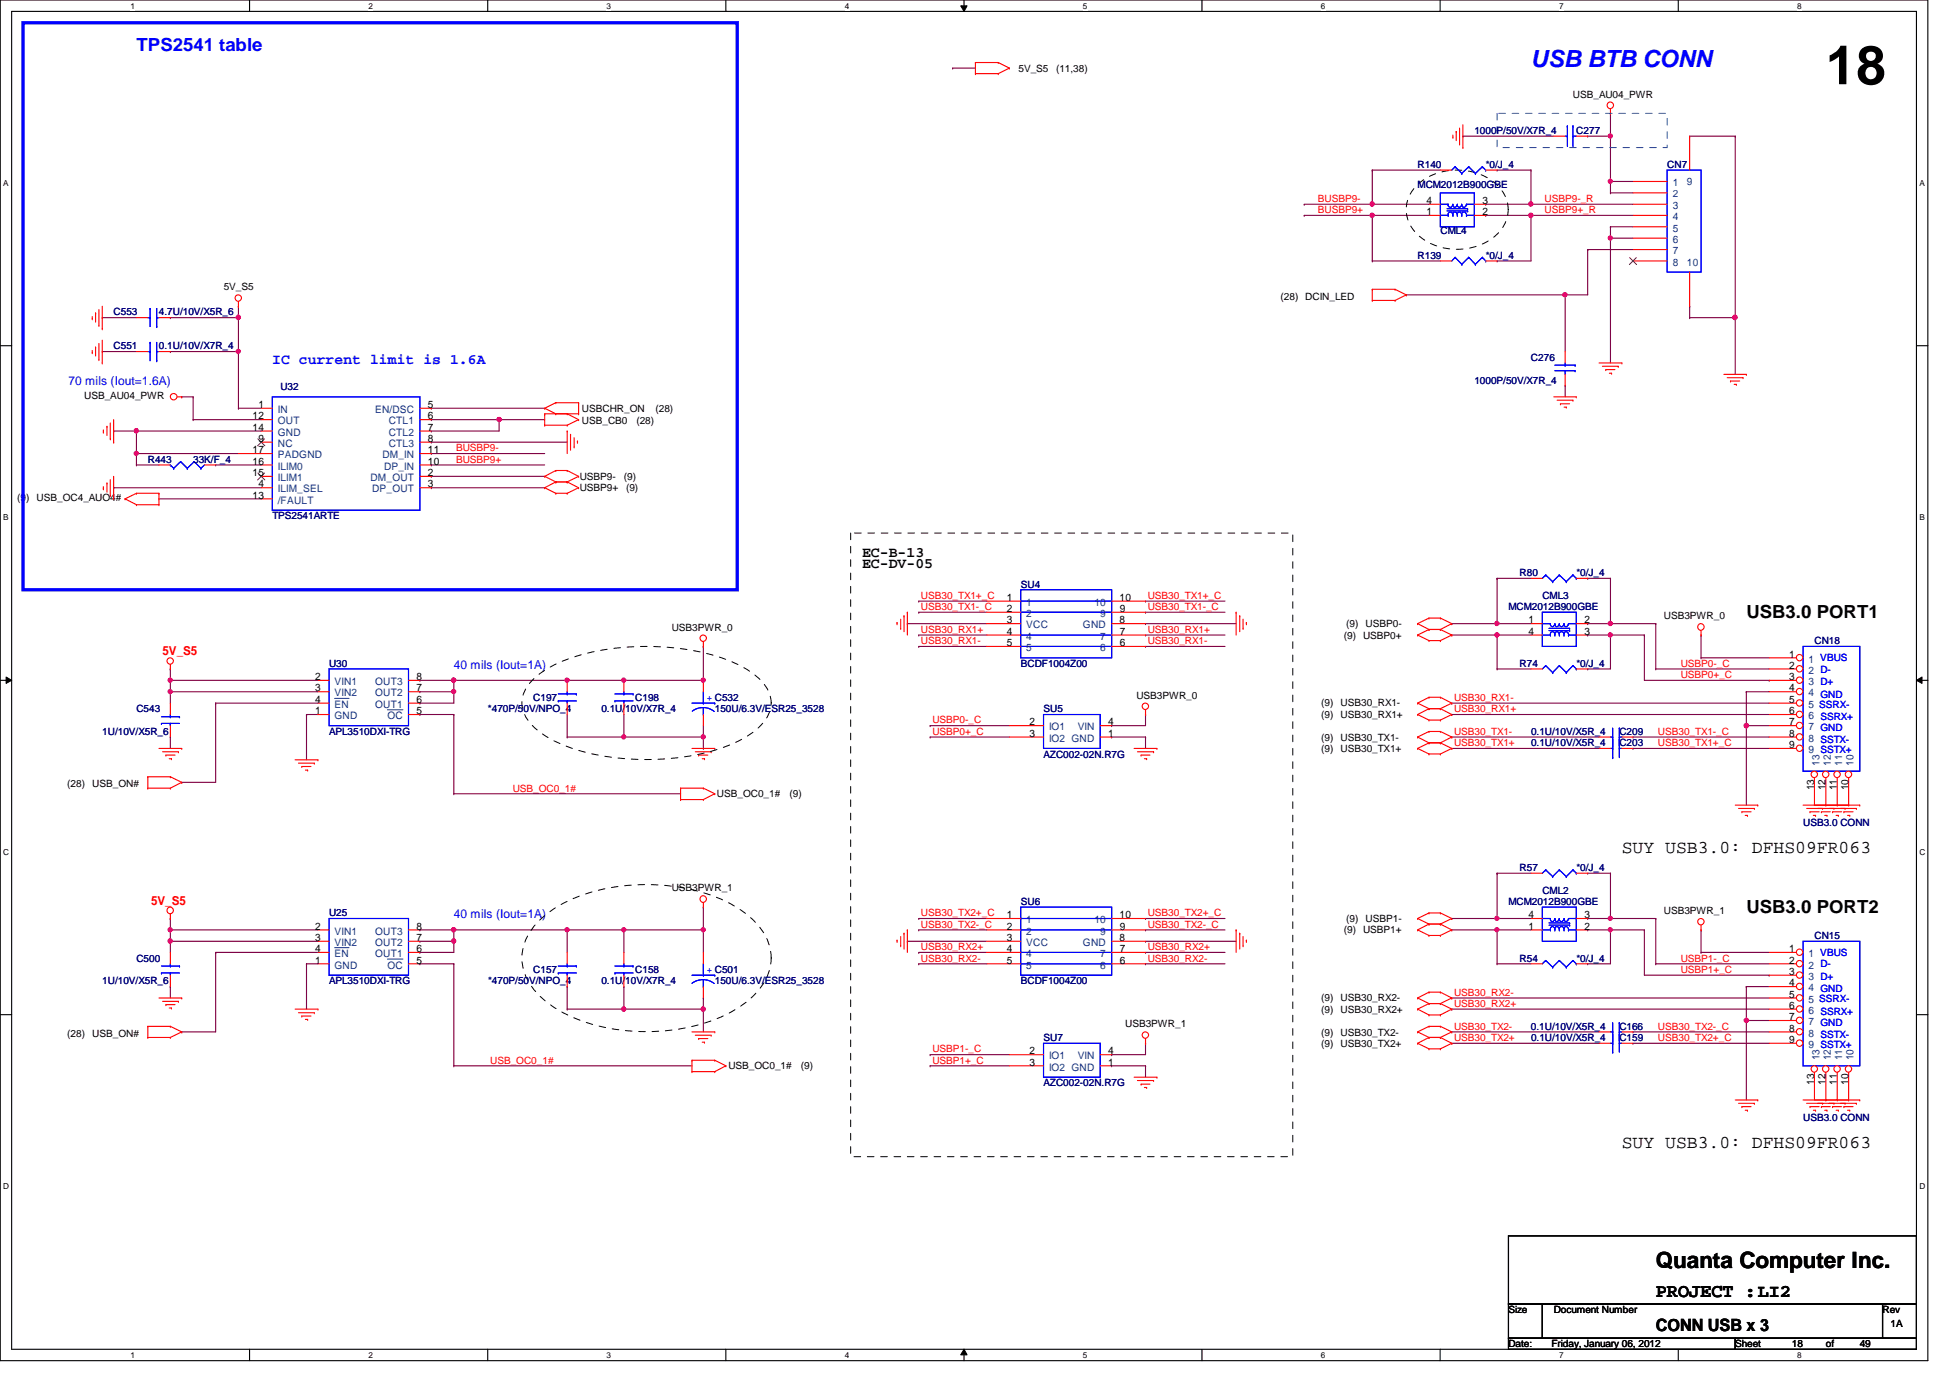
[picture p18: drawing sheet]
<svg xmlns="http://www.w3.org/2000/svg" width="297mm" height="210mm" viewBox="0 0 297 210" stroke-linecap="round" stroke-linejoin="round" font-family="sans-serif">
<defs><g id="words">
<text font-size="8.3" x="278.1" y="12.8">18</text>
<text font-size="3.6" fill="#00f" x="233.2" y="10.2">USB BTB CONN</text>
<text font-size="3.4" x="252.2" y="193.2">Quanta Computer Inc.</text>
<text font-size="2.9" x="252.2" y="197.6">PROJECT :LI2</text>
<text font-size="2.8" fill="#00f" x="20.8" y="7.8">TPS2541 table</text>
<g font-size="2.8">
<text x="266" y="94.1">USB3.0 PORT1</text>
<text x="247.1" y="130">SUY USB3.0: DFHS09FR063</text>
<text x="266" y="139">USB3.0 PORT2</text>
<text x="247.1" y="174.9">SUY USB3.0: DFHS09FR063</text>
</g>
<text font-size="2.6" x="252.2" y="202.8">CONN USB x 3</text>
<text font-size="2.2" fill="#00f" x="41.5" y="55.4">IC current limit is 1.6A</text>
<g font-size="2.2">
<text x="131.3" y="86.5">EC-DV-05</text>
<text x="131.3" y="84.8">EC-B-13</text>
</g>
<g font-size="1.9" fill="#00f">
<text x="10.4" y="58.7">70 mils (Iout=1.6A)</text>
<text x="69.1" y="101.9">40 mils (Iout=1A)</text>
<text x="69.1" y="139.9">40 mils (Iout=1A)</text>
</g>
<g font-size="1.9" fill="#f00">
<text x="24.8" y="99.8">5V_S5</text>
<text x="23" y="137.8">5V_S5</text>
</g>
<g font-size="1.6" fill="#004080">
<text x="254.8" y="28.4">1</text>
<text x="257" y="28.2">9</text>
<text x="254.8" y="35.3">5</text>
<text x="254.8" y="33.5">4</text>
<text x="254.8" y="31.8">3</text>
<text x="254.8" y="40.5">8</text>
<text x="254.8" y="38.7">7</text>
<text x="254.8" y="37">6</text>
<text x="257" y="40.6">10</text>
<text x="42.3" y="62.9">IN</text>
<text x="42.3" y="64.6">OUT</text>
<text x="57.1" y="62.9">EN/DSC</text>
<text x="59.2" y="64.6">CTL1</text>
<text x="42.3" y="71.5">ILIM0</text>
<text x="42.3" y="66.4">GND</text>
<text x="42.3" y="69.8">PADGND</text>
<text x="42.3" y="68.1">NC</text>
<text x="58.2" y="69.8">DM_IN</text>
<text x="58.5" y="71.5">DP_IN</text>
<text x="59.2" y="66.4">CTL2</text>
<text x="59.2" y="68.1">CTL3</text>
<text x="42.3" y="73.3">ILIM1</text>
<text x="42.3" y="75">ILIM_SEL</text>
<text x="42.3" y="76.7">/FAULT</text>
<text x="56.4" y="73.3">DM_OUT</text>
<text x="56.7" y="75">DP_OUT</text>
<text x="156.3" y="92.3">1</text>
<text x="156.3" y="94">2</text>
<text x="156.3" y="95.7">VCC</text>
<text x="165" y="95.7">GND</text>
<text x="166.7" y="92.3">10</text>
<text x="167.6" y="94">9</text>
<text x="156.3" y="97.5">4</text>
<text x="156.3" y="99.2">5</text>
<text x="167.6" y="99.2">6</text>
<text x="167.6" y="97.5">7</text>
<text x="275.5" y="100.9">1 VBUS</text>
<text x="51" y="107.8">EN</text>
<text x="51" y="104.4">VIN1</text>
<text x="51" y="106.1">VIN2</text>
<text x="57.1" y="107.8">OUT1</text>
<text x="57.1" y="104.4">OUT3</text>
<text x="57.1" y="106.1">OUT2</text>
<text x="275.5" y="104.4">3 D+</text>
<text x="275.5" y="102.6">2 D-</text>
<text x="275.5" y="106.1">4 GND</text>
<text x="275.5" y="107.8">5 SSRX-</text>
<text x="51" y="109.6">GND</text>
<text x="59" y="109.6">OC</text>
<text x="159.8" y="111.3">IO1</text>
<text x="159.8" y="113">IO2 GND</text>
<text x="164.2" y="111.3">VIN</text>
<text x="275.5" y="109.6">6 SSRX+</text>
<text x="275.5" y="111.3">7 GND</text>
<text x="275.5" y="113">8 SSTX-</text>
<text x="275.5" y="114.7">9 SSTX+</text>
<text x="277.2" y="116.6" transform="rotate(-90 277.2 116.6)">13</text>
<text x="278.9" y="116.6" transform="rotate(-90 278.9 116.6)">12</text>
<text x="280.6" y="116.6" transform="rotate(-90 280.6 116.6)">11</text>
<text x="282.4" y="116.6" transform="rotate(-90 282.4 116.6)">10</text>
<text x="51" y="142.4">VIN1</text>
<text x="57.1" y="142.4">OUT3</text>
<text x="156.3" y="140.6">1</text>
<text x="156.3" y="142.4">2</text>
<text x="166.7" y="140.6">10</text>
<text x="167.6" y="142.4">9</text>
<text x="51" y="147.5">GND</text>
<text x="51" y="145.8">EN</text>
<text x="51" y="144.1">VIN2</text>
<text x="57.1" y="145.8">OUT1</text>
<text x="57.1" y="144.1">OUT2</text>
<text x="59" y="147.5">OC</text>
<text x="156.3" y="144.1">VCC</text>
<text x="156.3" y="145.8">4</text>
<text x="156.3" y="147.5">5</text>
<text x="165" y="144.1">GND</text>
<text x="167.6" y="147.5">6</text>
<text x="167.6" y="145.8">7</text>
<text x="275.5" y="145.8">1 VBUS</text>
<text x="275.5" y="149.3">3 D+</text>
<text x="275.5" y="147.5">2 D-</text>
<text x="275.5" y="151">4 GND</text>
<text x="275.5" y="152.7">5 SSRX-</text>
<text x="275.5" y="154.4">6 SSRX+</text>
<text x="159.8" y="161.4">IO1</text>
<text x="164.2" y="161.4">VIN</text>
<text x="275.5" y="156.2">7 GND</text>
<text x="275.5" y="157.9">8 SSTX-</text>
<text x="275.5" y="159.6">9 SSTX+</text>
<text x="277.2" y="161.5" transform="rotate(-90 277.2 161.5)">13</text>
<text x="278.9" y="161.5" transform="rotate(-90 278.9 161.5)">12</text>
<text x="280.6" y="161.5" transform="rotate(-90 280.6 161.5)">11</text>
<text x="282.4" y="161.5" transform="rotate(-90 282.4 161.5)">10</text>
<text x="159.8" y="163.1">IO2 GND</text>
</g>
<g font-size="1.6">
<text x="217.3" y="32.8">1</text>
<text x="217.3" y="31.1">4</text>
<text x="225.8" y="31.1">3</text>
<text x="225.8" y="32.8">2</text>
<text x="38.5" y="63.9">12</text>
<text x="38.5" y="65.6">14</text>
<text x="39.4" y="62.1">1</text>
<text x="65.2" y="65.6">7</text>
<text x="65.2" y="63.9">6</text>
<text x="65.2" y="62.1">5</text>
<text x="38.5" y="70.8">16</text>
<text x="38.5" y="69">17</text>
<text x="39.4" y="67.3">9</text>
<text x="65.2" y="69">11</text>
<text x="65.2" y="67.3">8</text>
<text x="65.2" y="70.8">10</text>
<text x="38.5" y="72.5">15</text>
<text x="38.5" y="75.9">13</text>
<text x="39.4" y="74.3">4</text>
<text x="65.2" y="74.3">3</text>
<text x="65.2" y="72.5">2</text>
<text x="153.4" y="95">3</text>
<text x="153.4" y="91.5">1</text>
<text x="153.4" y="93.2">2</text>
<text x="170.6" y="95">8</text>
<text x="170.6" y="91.5">10</text>
<text x="170.6" y="93.2">9</text>
<text x="232.8" y="95">1</text>
<text x="241.3" y="95">2</text>
<text x="153.4" y="96.7">4</text>
<text x="153.4" y="98.4">5</text>
<text x="170.6" y="98.4">6</text>
<text x="170.6" y="96.7">7</text>
<text x="232.8" y="96.7">4</text>
<text x="241.3" y="96.7">3</text>
<text x="272.5" y="100.2">1</text>
<text x="272.5" y="101.9">2</text>
<text x="48" y="103.6">2</text>
<text x="48" y="105.3">3</text>
<text x="48" y="107.1">4</text>
<text x="63.5" y="107.1">6</text>
<text x="63.5" y="103.6">8</text>
<text x="63.5" y="105.3">7</text>
<text x="272.5" y="103.6">3</text>
<text x="272.5" y="105.3">4</text>
<text x="272.5" y="107.1">5</text>
<text x="48" y="108.8">1</text>
<text x="63.5" y="108.8">5</text>
<text x="156.8" y="110.5">2</text>
<text x="156.8" y="112.2">3</text>
<text x="168.8" y="110.5">4</text>
<text x="168.8" y="112.2">1</text>
<text x="272.5" y="108.8">6</text>
<text x="272.5" y="110.5">7</text>
<text x="272.5" y="112.2">8</text>
<text x="272.5" y="114">9</text>
<text x="276.3" y="120.4" transform="rotate(-90 276.3 120.4)">13</text>
<text x="278.1" y="120.4" transform="rotate(-90 278.1 120.4)">12</text>
<text x="279.8" y="120.4" transform="rotate(-90 279.8 120.4)">11</text>
<text x="281.6" y="120.4" transform="rotate(-90 281.6 120.4)">10</text>
<text x="48" y="141.6">2</text>
<text x="48" y="143.3">3</text>
<text x="63.5" y="141.6">8</text>
<text x="63.5" y="143.3">7</text>
<text x="153.4" y="143.3">3</text>
<text x="153.4" y="139.9">1</text>
<text x="153.4" y="141.6">2</text>
<text x="170.6" y="143.3">8</text>
<text x="170.6" y="139.9">10</text>
<text x="170.6" y="141.6">9</text>
<text x="232.8" y="141.6">1</text>
<text x="232.8" y="139.9">4</text>
<text x="241.3" y="139.9">3</text>
<text x="241.3" y="141.6">2</text>
<text x="48" y="146.8">1</text>
<text x="48" y="145">4</text>
<text x="63.5" y="145">6</text>
<text x="63.5" y="146.8">5</text>
<text x="153.4" y="145">4</text>
<text x="153.4" y="146.8">5</text>
<text x="170.6" y="146.8">6</text>
<text x="170.6" y="145">7</text>
<text x="272.5" y="145">1</text>
<text x="272.5" y="148.5">3</text>
<text x="272.5" y="146.8">2</text>
<text x="272.5" y="150.2">4</text>
<text x="272.5" y="152">5</text>
<text x="272.5" y="153.7">6</text>
<text x="272.5" y="155.4">7</text>
<text x="156.8" y="160.6">2</text>
<text x="168.8" y="160.6">4</text>
<text x="272.5" y="157.1">8</text>
<text x="272.5" y="158.9">9</text>
<text x="156.8" y="162.3">3</text>
<text x="168.8" y="162.3">1</text>
<text x="276.3" y="165.3" transform="rotate(-90 276.3 165.3)">13</text>
<text x="278.1" y="165.3" transform="rotate(-90 278.1 165.3)">12</text>
<text x="279.8" y="165.3" transform="rotate(-90 279.8 165.3)">11</text>
<text x="281.6" y="165.3" transform="rotate(-90 281.6 165.3)">10</text>
</g>
<g font-size="1.5">
<text x="155.1" y="10.9">5V_S5</text>
<text x="160.9" y="10.9">(11,38)</text>
<text x="239.6" y="14.9">USB_AU04_PWR</text>
<text x="34.1" y="44.2">5V_S5</text>
<text x="195.1" y="45.6">(28) DCIN_LED</text>
<text x="12.8" y="60.8">USB_AU04_PWR</text>
<text x="88.6" y="62.7">USBCHR_ON</text>
<text x="88.6" y="64.6">USB_CB0</text>
<text x="96.9" y="64.6">(28)</text>
<text x="99.9" y="62.7">(28)</text>
<text x="2.6" y="76.4">(9)</text>
<text x="5.6" y="76.4">USB_OC4_AUO4#</text>
<text x="88.3" y="74.8">USBP9+</text>
<text x="88.3" y="73.1">USBP9-</text>
<text x="95" y="73.1">(9)</text>
<text x="95.4" y="74.8">(9)</text>
<text x="205.1" y="95.5">(9)</text>
<text x="208" y="95.5">USBP0-</text>
<text x="253.4" y="94.3">USB3PWR_0</text>
<text x="102.3" y="96.1">USB3PWR_0</text>
<text x="204.7" y="97.3">(9) USBP0+</text>
<text x="173.1" y="106.4">USB3PWR_0</text>
<text x="201.2" y="107.6">(9)</text>
<text x="204.2" y="107.6">USB30_RX1-</text>
<text x="201.2" y="112.8">(9)</text>
<text x="201.2" y="109.3">(9)</text>
<text x="204.2" y="112.8">USB30_TX1-</text>
<text x="204.2" y="109.3">USB30_RX1+</text>
<text x="10.2" y="119.9">(28)</text>
<text x="14.1" y="119.9">USB_ON#</text>
<text x="201.2" y="114.6">(9)</text>
<text x="204.2" y="114.6">USB30_TX1+</text>
<text x="109.2" y="121.5">USB_OC0_1#</text>
<text x="120.3" y="121.5">(9)</text>
<text x="102.3" y="135.8">USB3PWR_1</text>
<text x="204.7" y="142.2">(9) USBP1+</text>
<text x="205.1" y="140.5">(9)</text>
<text x="208" y="140.5">USBP1-</text>
<text x="253.4" y="139.2">USB3PWR_1</text>
<text x="201.2" y="152.5">(9)</text>
<text x="201.2" y="154.3">(9)</text>
<text x="204.2" y="152.5">USB30_RX2-</text>
<text x="204.2" y="154.3">USB30_RX2+</text>
<text x="10.2" y="157.9">(28)</text>
<text x="14.1" y="157.9">USB_ON#</text>
<text x="171.4" y="156.5">USB3PWR_1</text>
<text x="201.2" y="157.7">(9)</text>
<text x="201.2" y="159.4">(9)</text>
<text x="204.2" y="157.7">USB30_TX2-</text>
<text x="204.2" y="159.4">USB30_TX2+</text>
<text x="111" y="162.9">USB_OC0_1#</text>
<text x="122" y="162.9">(9)</text>
<text x="229.8" y="200">Size</text>
<text x="236.7" y="200">Document Number</text>
<text x="286.8" y="200">Rev</text>
<text x="288" y="202.1">1A</text>
<text x="229.8" y="205.2">Date:</text>
<text x="236.3" y="205.2">Friday, January 06, 2012</text>
<text x="264.3" y="205.2">Sheet</text>
<text x="273" y="205.2">18</text>
<text x="278.1" y="205.2">of</text>
<text x="283.3" y="205.2">49</text>
</g>
<g font-size="1.5" fill="#000080">
<text x="224.6" y="20.4">1000P/50V/X7R_4</text>
<text x="240.1" y="20.4">C277</text>
<text x="215.9" y="25.6">R140</text>
<text x="215.9" y="28.7">MCM2012B900GBE</text>
<text x="226.3" y="25.6">*0/J_4</text>
<text x="254" y="25.6">CN7</text>
<text x="219.4" y="35.6">CML4</text>
<text x="215.9" y="39.4">R139</text>
<text x="226.3" y="39.4">*0/J_4</text>
<text x="17.3" y="48">C553</text>
<text x="17.3" y="53.2">C551</text>
<text x="24.2" y="48">4.7U/10V/X5R_6</text>
<text x="24.2" y="53.2">0.1U/10V/X7R_4</text>
<text x="42.7" y="59.4">U32</text>
<text x="224.6" y="58.4">1000P/50V/X7R_4</text>
<text x="233.2" y="54.9">C276</text>
<text x="22.5" y="70.5">R443</text>
<text x="29.4" y="70.5">33K/F_4</text>
<text x="41.5" y="79.1">TPS2541ARTE</text>
<text x="155.5" y="89.5">SU4</text>
<text x="231.5" y="87.8">R80</text>
<text x="240.1" y="87.8">*0/J_4</text>
<text x="229.8" y="93">MCM2012B900GBE</text>
<text x="234.9" y="91.2">CML3</text>
<text x="50.1" y="101.6">U30</text>
<text x="155.5" y="101.6">BCDF1004Z00</text>
<text x="231.5" y="101.6">R74</text>
<text x="240.1" y="101.6">*0/J_4</text>
<text x="276.4" y="98.1">CN18</text>
<text x="81.2" y="106.8">C197</text>
<text x="96.8" y="106.8">C198</text>
<text x="15.6" y="111.9">1U/10V/X5R_6</text>
<text x="20.8" y="108.5">C543</text>
<text x="50.1" y="111.9">APL3510DXI-TRG</text>
<text x="74.3" y="108.5">*470P/50V/NPO_4</text>
<text x="91.6" y="108.5">0.1U/10V/X7R_4</text>
<text x="108.9" y="108.5">150U/6.3V/ESR25_3528</text>
<text x="159" y="108.5">SU5</text>
<text x="233.2" y="111.9">0.1U/10V/X5R_4</text>
<text x="233.2" y="113.7">0.1U/10V/X5R_4</text>
<text x="246.7" y="111.9">C209</text>
<text x="246.7" y="113.7">C203</text>
<text x="159" y="115.4">AZC002-02N.R7G</text>
<text x="274.7" y="125.8">USB3.0 CONN</text>
<text x="155.5" y="137.8">SU6</text>
<text x="229.8" y="137.8">MCM2012B900GBE</text>
<text x="231.5" y="132.7">R57</text>
<text x="234.9" y="136.1">CML2</text>
<text x="240.1" y="132.7">*0/J_4</text>
<text x="50.1" y="139.6">U25</text>
<text x="276.4" y="143">CN15</text>
<text x="15.6" y="149.9">1U/10V/X5R_6</text>
<text x="20.8" y="146.5">C500</text>
<text x="50.1" y="149.9">APL3510DXI-TRG</text>
<text x="74.3" y="149.9">*470P/50V/NPO_4</text>
<text x="81.2" y="148.2">C157</text>
<text x="91.6" y="149.9">0.1U/10V/X7R_4</text>
<text x="96.8" y="148.2">C158</text>
<text x="108.9" y="149.9">150U/6.3V/ESR25_3528</text>
<text x="155.5" y="149.9">BCDF1004Z00</text>
<text x="231.5" y="146.5">R54</text>
<text x="240.1" y="146.5">*0/J_4</text>
<text x="159" y="158.6">SU7</text>
<text x="233.2" y="156.8">0.1U/10V/X5R_4</text>
<text x="233.2" y="158.6">0.1U/10V/X5R_4</text>
<text x="246.7" y="156.8">C166</text>
<text x="246.7" y="158.6">C159</text>
<text x="159" y="165.5">AZC002-02N.R7G</text>
<text x="274.7" y="170.7">USB3.0 CONN</text>
</g>
<g font-size="1.5" fill="#f00">
<text x="200.7" y="30.8">BUSBP9-</text>
<text x="200.7" y="32.5">BUSBP9+</text>
<text x="235.3" y="32.5">USBP9+_R</text>
<text x="235.3" y="30.8">USBP9-_R</text>
<text x="69.5" y="70.5">BUSBP9+</text>
<text x="69.5" y="68.7">BUSBP9-</text>
<text x="140.3" y="91.2">USB30_TX1+_C</text>
<text x="140.3" y="92.9">USB30_TX1-_C</text>
<text x="174.8" y="92.9">USB30_TX1-_C</text>
<text x="174.8" y="91.2">USB30_TX1+_C</text>
<text x="140.3" y="96.4">USB30_RX1+</text>
<text x="140.3" y="98.1">USB30_RX1-</text>
<text x="174.8" y="98.1">USB30_RX1-</text>
<text x="174.8" y="96.4">USB30_RX1+</text>
<text x="256" y="101.6">USBP0-_C</text>
<text x="221.5" y="106.8">USB30_RX1-</text>
<text x="256" y="103.3">USBP0+_C</text>
<text x="142" y="110.2">USBP0-_C</text>
<text x="142" y="111.9">USBP0+_C</text>
<text x="221.5" y="113.7">USB30_TX1+</text>
<text x="221.5" y="111.9">USB30_TX1-</text>
<text x="221.5" y="108.5">USB30_RX1+</text>
<text x="252.6" y="111.9">USB30_TX1-_C</text>
<text x="252.6" y="113.7">USB30_TX1+_C</text>
<text x="78.1" y="120.6">USB_OC0_1#</text>
<text x="140.3" y="139.6">USB30_TX2+_C</text>
<text x="140.3" y="141.3">USB30_TX2-_C</text>
<text x="174.8" y="141.3">USB30_TX2-_C</text>
<text x="174.8" y="139.6">USB30_TX2+_C</text>
<text x="140.3" y="144.7">USB30_RX2+</text>
<text x="140.3" y="146.5">USB30_RX2-</text>
<text x="174.8" y="146.5">USB30_RX2-</text>
<text x="174.8" y="144.7">USB30_RX2+</text>
<text x="256" y="146.5">USBP1-_C</text>
<text x="256" y="148.2">USBP1+_C</text>
<text x="221.5" y="151.7">USB30_RX2-</text>
<text x="221.5" y="153.4">USB30_RX2+</text>
<text x="142" y="160.3">USBP1-_C</text>
<text x="221.5" y="158.6">USB30_TX2+</text>
<text x="221.5" y="156.8">USB30_TX2-</text>
<text x="252.6" y="156.8">USB30_TX2-_C</text>
<text x="252.6" y="158.6">USB30_TX2+_C</text>
<text x="74.7" y="162">USB_OC0_1#</text>
<text x="142" y="162">USBP1+_C</text>
</g>
<text font-size="1.5" fill="#004080" x="254.8" y="30.1">2</text>
<g font-size="1.5" fill="#00f">
<text x="277.3" y="100.7">VBUS</text>
<text x="107.7" y="106.8">+ C532</text>
<text x="277.1" y="107.8">SSRX-</text>
<text x="277.3" y="102.4">D-</text>
<text x="277.3" y="104.4">D+</text>
<text x="277.3" y="106.3">GND</text>
<text x="277.3" y="109.7">SSRX+</text>
<text x="277.3" y="111.4">GND</text>
<text x="277.3" y="113.2">SSTX-</text>
<text x="277.3" y="114.7">SSTX+</text>
<text x="107.7" y="148.2">+ C501</text>
<text x="277.3" y="145.6">VBUS</text>
<text x="277.3" y="147.4">D-</text>
<text x="277.3" y="149.3">D+</text>
<text x="277.1" y="152.7">SSRX-</text>
<text x="277.3" y="151.2">GND</text>
<text x="277.3" y="154.6">SSRX+</text>
<text x="277.3" y="156.3">GND</text>
<text x="277.3" y="158.1">SSTX-</text>
<text x="277.3" y="159.6">SSTX+</text>
</g>
<g font-size="1.3">
<text x="19.9" y="1.4">1</text>
<text x="56.1" y="1.4">2</text>
<text x="92.4" y="1.4">3</text>
<text x="128.7" y="1.4">4</text>
<text x="165" y="1.4">5</text>
<text x="201.2" y="1.4">6</text>
<text x="237.5" y="1.4">7</text>
<text x="273.8" y="1.4">8</text>
<text x=".5" y="28.3">A</text>
<text x="292.4" y="28.3">A</text>
<text x=".5" y="79.2">B</text>
<text x="292.4" y="79.2">B</text>
<text x=".5" y="130.2">C</text>
<text x="292.4" y="130.2">C</text>
<text x=".5" y="181.1">D</text>
<text x="292.4" y="181.1">D</text>
<text x="19.9" y="206.9">1</text>
<text x="56.1" y="206.9">2</text>
<text x="92.4" y="206.9">3</text>
<text x="128.7" y="206.9">4</text>
<text x="165" y="206.9">5</text>
<text x="201.2" y="206.9">6</text>
<text x="237.5" y="206.9">7</text>
<text x="273.8" y="206.9">8</text>
</g>
</g></defs>
<path d="M0 0h293.7v207.3h-293.7zM1.8 1.7h290.1v203.8h-290.1z" fill="none" stroke="#000" stroke-width=".17"/>
<g fill="#fff">
<path d="M19.9 .2h.7v1.4h-.7z"/>
<path d="M19.9 205.7h.7v1.4h-.7z"/>
</g>
<path d="M38 0v1.7M38 205.5v1.8" fill="none" stroke="#000" stroke-width=".17"/>
<g fill="#fff">
<path d="M56.1 .2h.7v1.4h-.7z"/>
<path d="M56.1 205.7h.7v1.4h-.7z"/>
</g>
<path d="M74.3 0v1.7M74.3 205.5v1.8" fill="none" stroke="#000" stroke-width=".17"/>
<g fill="#fff">
<path d="M92.4 .2h.7v1.4h-.7z"/>
<path d="M92.4 205.7h.7v1.4h-.7z"/>
</g>
<path d="M110.6 0v1.7M110.6 205.5v1.8" fill="none" stroke="#000" stroke-width=".17"/>
<g fill="#fff">
<path d="M128.7 .2h.7v1.4h-.7z"/>
<path d="M128.7 205.7h.7v1.4h-.7z"/>
</g>
<path d="M146.9 0v1.7M146.9 205.5v1.8" fill="none" stroke="#000" stroke-width=".17"/>
<path d="M146.3 .9h1l-.4 .8zM146.9 205.5l.4 .9h-1z" fill="#000"/>
<path d="M146.3 .9h1l-.4 .8zM146.9 205.5l.4 .9h-1z" fill="none" stroke="#000" stroke-width=".15"/>
<g fill="#fff">
<path d="M165 .2h.6v1.4h-.6z"/>
<path d="M165 205.7h.6v1.4h-.6z"/>
</g>
<path d="M183.1 0v1.7M183.1 205.5v1.8" fill="none" stroke="#000" stroke-width=".17"/>
<g fill="#fff">
<path d="M201.2 .2h.7v1.4h-.7z"/>
<path d="M201.2 205.7h.7v1.4h-.7z"/>
</g>
<path d="M219.4 0v1.7M219.4 205.5v1.8" fill="none" stroke="#000" stroke-width=".17"/>
<g fill="#fff">
<path d="M237.5 .2h.7v1.4h-.7z"/>
<path d="M237.5 205.7h.7v1.4h-.7z"/>
</g>
<path d="M255.6 0v1.7M255.6 205.5v1.8" fill="none" stroke="#000" stroke-width=".17"/>
<g fill="#fff">
<path d="M273.8 .2h.6v1.4h-.6z"/>
<path d="M273.8 205.7h.6v1.4h-.6z"/>
<path d="M.5 27.2h.8v1.4h-.8z"/>
<path d="M292.4 27.2h.8v1.4h-.8z"/>
<path d="M.5 78.1h.8v1.4h-.8z"/>
<path d="M292.4 78.1h.8v1.4h-.8z"/>
</g>
<path d="M0 52.7h1.8M291.9 52.7h1.8" fill="none" stroke="#000" stroke-width=".17"/>
<g fill="#fff">
<path d="M.5 129.1h.9v1.4h-.9z"/>
<path d="M292.4 129.1h.9v1.4h-.9z"/>
</g>
<path d="M0 103.6h1.8M291.9 103.6h1.8" fill="none" stroke="#000" stroke-width=".17"/>
<path d="M.9 103.1l.9 .5-.9 .5zM291.9 103.6l.9-.5v1z" fill="#000"/>
<path d="M.9 103.1l.9 .5-.9 .5zM291.9 103.6l.9-.5v1z" fill="none" stroke="#000" stroke-width=".15"/>
<g fill="#fff">
<path d="M.5 180h.9v1.4h-.9z"/>
<path d="M292.4 180h.9v1.4h-.9z"/>
</g>
<path d="M0 154.6h1.8M291.9 154.6h1.8" fill="none" stroke="#000" stroke-width=".17"/>
<g fill="none" stroke="#800040" stroke-width=".17">
<path d="M15.6 53.6h5.2M15.6 53.6h.1M20.8 69.1h.1M20.8 69.1v1.7M29.4 63.9h10.4M29.4 60.5h.1M29.4 63.9h.1M29.4 60.5v3.4M32.8 70.8h.1M32.8 70.8h7M65.7 70.8h17.3M65.7 62.2h17.3"/>
<path d="M65.7 69.1h17.3M65.7 65.7h10.3M65.7 62.2h.1M65.7 70.8h.1M65.7 69.1h.1M65.7 65.7h.1"/>
</g>
<circle cx="20.8" cy="69.1" r=".32" fill="#f0f"/>
<circle cx="20.8" cy="69.1" r=".32" fill="none" stroke="#f0f" stroke-width=".17"/>
<path d="M15.6 48.4h5.2M15.6 48.4h.1M25.9 53.6h.1M25.9 53.6h10.4M27.7 60.5h.1M27.7 60.5h1.7M36.3 62.2h3.5M36.3 62.2h.1M65.7 67.4h20.7M65.7 67.4h.1" fill="none" stroke="#800040" stroke-width=".17"/>
<circle cx="36.3" cy="53.5" r=".32" fill="#f0f"/>
<circle cx="36.3" cy="53.5" r=".32" fill="none" stroke="#f0f" stroke-width=".17"/>
<path d="M25.9 48.4h.1M25.9 48.4h10.4M36.3 53.6h.1M36.3 53.6v8.6M17.3 74.3h22.5M17.3 74.3h.1M20.8 65.7h19M20.8 70.8h.1M20.8 65.7h.1M20.8 70.8h3.4M65.7 72.6h17.3M65.7 72.6h.1" fill="none" stroke="#800040" stroke-width=".17"/>
<circle cx="36.3" cy="48.3" r=".33" fill="#f0f"/>
<circle cx="36.3" cy="48.3" r=".33" fill="none" stroke="#f0f" stroke-width=".17"/>
<path d="M36.3 48.4h.1M36.3 46.7h.1M36.3 46.7v6.9M17.3 65.7h.1M17.3 65.7h3.5M24.2 76h15.6M24.2 76h.1M76 63.9h7M76 63.9h.1" fill="none" stroke="#800040" stroke-width=".17"/>
<circle cx="76" cy="63.9" r=".33" fill="#f0f"/>
<circle cx="76" cy="63.9" r=".33" fill="none" stroke="#f0f" stroke-width=".17"/>
<path d="M65.7 74.3h17.3M65.7 74.3h.1M69.1 105.4h.1M69.1 105.4v1.7" fill="none" stroke="#800040" stroke-width=".17"/>
<circle cx="69.1" cy="105.3" r=".32" fill="#f0f"/>
<circle cx="69.1" cy="105.3" r=".32" fill="none" stroke="#f0f" stroke-width=".17"/>
<g fill="none" stroke="#800040" stroke-width=".17">
<path d="M25.9 105.4h.1M25.9 103.6h.1M25.9 101.9h.1M25.9 112.3h.1M25.9 101.9v1.7M25.9 105.4v1.7M25.9 112.3v1.7M25.9 105.4h22.5M25.9 103.6h22.5M46.7 108.8h1.7M46.7 108.8h.1M46.7 108.8v6.9"/>
<path d="M64 105.4h5.1M64 107.1h5.1M64 105.4h.1M64 107.1h.1"/>
</g>
<circle cx="25.9" cy="105.3" r=".32" fill="#f0f"/>
<circle cx="25.9" cy="105.3" r=".32" fill="none" stroke="#f0f" stroke-width=".17"/>
<path d="M25.9 103.6h.1M25.9 103.6v1.8M64 103.6h5.1M64 103.6h.1" fill="none" stroke="#800040" stroke-width=".17"/>
<circle cx="25.9" cy="103.6" r=".32" fill="#f0f"/>
<circle cx="25.9" cy="103.6" r=".32" fill="none" stroke="#f0f" stroke-width=".17"/>
<path d="M69.1 103.6h.1M69.1 103.6v1.8" fill="none" stroke="#800040" stroke-width=".17"/>
<circle cx="69.1" cy="103.6" r=".32" fill="#f0f"/>
<circle cx="69.1" cy="103.6" r=".32" fill="none" stroke="#f0f" stroke-width=".17"/>
<path d="M27.7 119.2h.1M32.8 107.1h.1M32.8 107.1v12.1h-5.1M32.8 107.1h15.6M69.1 143.4h.1M69.1 143.4v1.7" fill="none" stroke="#800040" stroke-width=".17"/>
<circle cx="69.1" cy="143.3" r=".33" fill="#f0f"/>
<circle cx="69.1" cy="143.3" r=".33" fill="none" stroke="#f0f" stroke-width=".17"/>
<path d="M25.9 143.4h.1M25.9 143.4v1.7M46.7 146.8h.1M46.7 146.8v6.9M95 141.6h.1M95 141.6h12.1" fill="none" stroke="#800040" stroke-width=".17"/>
<circle cx="107.1" cy="141.6" r=".32" fill="#f0f"/>
<circle cx="107.1" cy="141.6" r=".32" fill="none" stroke="#f0f" stroke-width=".17"/>
<circle cx="95" cy="141.6" r=".32" fill="#f0f"/>
<circle cx="95" cy="141.6" r=".32" fill="none" stroke="#f0f" stroke-width=".17"/>
<g fill="none" stroke="#800040" stroke-width=".17">
<path d="M25.9 139.9h.1M25.9 139.9v1.7M25.9 141.6h.1M25.9 150.3h.1M25.9 143.4h.1M25.9 150.3v1.7M25.9 143.4h22.5M25.9 141.6h22.5M46.7 146.8h1.7M46.7 146.8h.1M64 143.4h5.1M64 145.1h5.1"/>
<path d="M64 143.4h.1M64 145.1h.1"/>
</g>
<circle cx="25.9" cy="143.3" r=".33" fill="#f0f"/>
<circle cx="25.9" cy="143.3" r=".33" fill="none" stroke="#f0f" stroke-width=".17"/>
<path d="M25.9 141.6h.1M25.9 141.6v1.8M64 141.6h5.1M64 141.6h.1" fill="none" stroke="#800040" stroke-width=".17"/>
<circle cx="25.9" cy="141.6" r=".32" fill="#f0f"/>
<circle cx="25.9" cy="141.6" r=".32" fill="none" stroke="#f0f" stroke-width=".17"/>
<path d="M69.1 141.6h.1M69.1 141.6v1.8" fill="none" stroke="#800040" stroke-width=".17"/>
<circle cx="69.1" cy="141.6" r=".32" fill="#f0f"/>
<circle cx="69.1" cy="141.6" r=".32" fill="none" stroke="#f0f" stroke-width=".17"/>
<g fill="none" stroke="#800040" stroke-width=".17">
<path d="M233.2 32.8h15.5M233.2 32.8h.1M241.8 38h6.9M241.8 38h.1M241.8 38v6.9M65.7 63.9h10.3M65.7 63.9h.1M76 63.9h.1M76 63.9v1.8M27.7 157.2h.1M32.8 145.1h.1M32.8 145.1v12.1h-5.1"/>
<path d="M32.8 145.1h15.6"/>
</g>
<circle cx="233.2" cy="32.8" r=".33" fill="#f0f"/>
<circle cx="233.2" cy="32.8" r=".33" fill="none" stroke="#f0f" stroke-width=".17"/>
<g fill="none" stroke="#800040" stroke-width=".17">
<path d="M145.1 10.4h3.5M145.1 10.4h.1M245.3 17.3h.1M245.3 17.3v3.4h-3.5M198.7 31.1h19M198.7 31.1h.1M209 25.9h.1M209 31.1h.1M209 25.9v5.2M226.3 31.1h.1M233.2 25.9h.1M233.2 25.9v5.2h-6.9"/>
<path d="M241.8 20.7h.1M214.2 44.9h.1M214.2 44.9h24.2M238.4 44.9h.1M238.4 58.7h.1M238.4 44.9v8.7M238.4 58.7v1.8"/>
</g>
<circle cx="209" cy="31.1" r=".33" fill="#f0f"/>
<circle cx="209" cy="31.1" r=".33" fill="none" stroke="#f0f" stroke-width=".17"/>
<path d="M209 32.8h.1M209 32.8h8.7" fill="none" stroke="#800040" stroke-width=".17"/>
<circle cx="209" cy="32.8" r=".33" fill="#f0f"/>
<circle cx="209" cy="32.8" r=".33" fill="none" stroke="#f0f" stroke-width=".17"/>
<g fill="none" stroke="#800040" stroke-width=".17">
<path d="M198.7 32.8h10.3M198.7 32.8h.1M209 25.9h.1M209 39.8h.1M209 32.8h.1M209 32.8v7M209 25.9h10.4M209 39.8h10.4M228 25.9h.1M228 39.8h.1M228 25.9h5.2M228 39.8h5.2"/>
<path d="M245.3 29.4h3.4M245.3 27.6h3.4M245.3 27.6h.1M245.3 29.4h.1M245.3 20.7h.1M245.3 20.7v8.7"/>
</g>
<circle cx="245.3" cy="27.6" r=".32" fill="#f0f"/>
<circle cx="245.3" cy="27.6" r=".32" fill="none" stroke="#f0f" stroke-width=".17"/>
<circle cx="245.3" cy="20.7" r=".32" fill="#f0f"/>
<circle cx="245.3" cy="20.7" r=".32" fill="none" stroke="#f0f" stroke-width=".17"/>
<path d="M233.2 31.1h15.5M233.2 31.1h.1" fill="none" stroke="#800040" stroke-width=".17"/>
<circle cx="233.2" cy="31.1" r=".33" fill="#f0f"/>
<circle cx="233.2" cy="31.1" r=".33" fill="none" stroke="#f0f" stroke-width=".17"/>
<path d="M238.4 44.9h3.4M238.4 44.9h.1" fill="none" stroke="#800040" stroke-width=".17"/>
<circle cx="238.4" cy="44.9" r=".33" fill="#f0f"/>
<circle cx="238.4" cy="44.9" r=".33" fill="none" stroke="#f0f" stroke-width=".17"/>
<path d="M245.3 36.3h3.4M245.3 36.3h.1" fill="none" stroke="#800040" stroke-width=".17"/>
<circle cx="245.3" cy="36.3" r=".32" fill="#f0f"/>
<circle cx="245.3" cy="36.3" r=".32" fill="none" stroke="#f0f" stroke-width=".17"/>
<path d="M222.8 20.7h.1M222.8 20.7h13.9M226.3 32.8h6.9M226.3 32.8h.1M233.2 32.8h.1M233.2 32.8v7M245.3 34.5h3.4M245.3 34.5h.1M245.3 36.3h.1M245.3 34.5v20.8M264.3 48.4h.1M264.3 48.4v8.6" fill="none" stroke="#800040" stroke-width=".17"/>
<circle cx="264.3" cy="48.3" r=".34" fill="#f0f"/>
<circle cx="264.3" cy="48.3" r=".34" fill="none" stroke="#f0f" stroke-width=".17"/>
<g fill="none" stroke="#800040" stroke-width=".17">
<path d="M257.4 20.7h6.9M257.4 20.7h.1M257.4 48.4h6.9M257.4 46.7h.1M257.4 48.4h.1M257.4 46.7v1.7M221.1 114h.1M221.1 112.3h.1M221.1 114h22.5M221.1 112.3h22.5M266 110.5h.1M266 110.5h3.5"/>
<path d="M221.1 139.9h.1M228 133h.1M228 133v6.9h-6.9M228 133h5.2M245.3 139.9h6.9M245.3 139.9h.1"/>
</g>
<circle cx="245.3" cy="139.9" r=".32" fill="#f0f"/>
<circle cx="245.3" cy="139.9" r=".32" fill="none" stroke="#f0f" stroke-width=".17"/>
<path d="M245.3 141.6h.1M245.3 141.6h5.2" fill="none" stroke="#800040" stroke-width=".17"/>
<circle cx="245.3" cy="141.6" r=".32" fill="#f0f"/>
<circle cx="245.3" cy="141.6" r=".32" fill="none" stroke="#f0f" stroke-width=".17"/>
<path d="M228 139.9h.1M228 139.9h5.2" fill="none" stroke="#800040" stroke-width=".17"/>
<circle cx="228" cy="139.9" r=".32" fill="#f0f"/>
<circle cx="228" cy="139.9" r=".32" fill="none" stroke="#f0f" stroke-width=".17"/>
<path d="M228 141.6h.1M228 141.6h5.2" fill="none" stroke="#800040" stroke-width=".17"/>
<circle cx="228" cy="141.6" r=".32" fill="#f0f"/>
<circle cx="228" cy="141.6" r=".32" fill="none" stroke="#f0f" stroke-width=".17"/>
<g fill="none" stroke="#800040" stroke-width=".17">
<path d="M221.1 95h.1M228 96.7h.1M228 88.1h.1M228 88.1v6.9h-6.9M228 96.7v5.2M228 88.1h5.2M259.1 96.7h.1M259.1 96.7v3.5M221.1 107.1h.1M221.1 108.8h.1M221.1 107.1h48.4M221.1 108.8h48.4"/>
<path d="M248.7 112.3h.1M248.7 114h.1M248.7 112.3h20.8M248.7 114h20.8M259.1 100.2h.1M259.1 100.2h10.4M266 105.4h.1M266 105.4v5.1M228 141.6h.1M228 146.8h.1M228 141.6v5.2M228 146.8h5.2"/>
</g>
<circle cx="228" cy="95" r=".32" fill="#f0f"/>
<circle cx="228" cy="95" r=".32" fill="none" stroke="#f0f" stroke-width=".17"/>
<g fill="none" stroke="#800040" stroke-width=".17">
<path d="M241.8 88.1h.1M241.8 95h.1M241.8 88.1h3.5M245.3 88.1h.1M245.3 88.1v6.9h-3.5M266 105.4h.1M266 105.4h3.5M241.8 133h.1M241.8 139.9h.1M241.8 133h3.5M245.3 133h.1M245.3 133v6.9h-3.5"/>
<path d="M221.1 158.9h.1M221.1 157.2h.1M221.1 152h.1M221.1 153.7h.1M221.1 158.9h22.5M221.1 157.2h22.5M221.1 152h48.4M221.1 153.7h48.4M248.7 157.2h.1M248.7 158.9h.1M248.7 158.9h20.8M248.7 157.2h20.8"/>
<path d="M259.1 145.1h.1M259.1 141.6h.1M259.1 141.6v3.5M259.1 145.1h10.4M266 155.4h.1M266 150.3h.1M266 150.3v17.3M266 155.4h3.5M266 150.3h3.5"/>
</g>
<circle cx="266" cy="155.4" r=".33" fill="#f0f"/>
<circle cx="266" cy="155.4" r=".33" fill="none" stroke="#f0f" stroke-width=".17"/>
<path d="M245.3 95h6.9M245.3 95h.1" fill="none" stroke="#800040" stroke-width=".17"/>
<circle cx="245.3" cy="95" r=".32" fill="#f0f"/>
<circle cx="245.3" cy="95" r=".32" fill="none" stroke="#f0f" stroke-width=".17"/>
<path d="M245.3 96.7h.1M245.3 96.7h5.2" fill="none" stroke="#800040" stroke-width=".17"/>
<circle cx="245.3" cy="96.7" r=".32" fill="#f0f"/>
<circle cx="245.3" cy="96.7" r=".32" fill="none" stroke="#f0f" stroke-width=".17"/>
<g fill="none" stroke="#800040" stroke-width=".17">
<path d="M241.8 96.7h.1M241.8 96.7h3.5M245.3 96.7h.1M245.3 96.7v5.2h-3.5M241.8 101.9h.1M266 110.5h.1M266 110.5v12.1M252.2 139.9h.1M252.2 139.9v6.9M250.5 141.6h.1M250.5 141.6v6.9h19M252.2 146.8h.1"/>
<path d="M252.2 146.8h17.3M269.5 148.5h.1"/>
</g>
<circle cx="266" cy="110.5" r=".34" fill="#f0f"/>
<circle cx="266" cy="110.5" r=".34" fill="none" stroke="#f0f" stroke-width=".17"/>
<g fill="none" stroke="#800040" stroke-width=".17">
<path d="M228 96.7h.1M228 96.7h5.2M250.5 96.7h.1M250.5 96.7v6.9h19M252.2 95h.1M252.2 95v6.9M252.2 101.9h.1M252.2 101.9h17.3M269.5 103.6h.1M241.8 146.8h.1M241.8 141.6h.1M241.8 141.6h3.5"/>
<path d="M245.3 141.6h.1M245.3 141.6v5.2h-3.5"/>
</g>
<circle cx="228" cy="96.7" r=".32" fill="#f0f"/>
<circle cx="228" cy="96.7" r=".32" fill="none" stroke="#f0f" stroke-width=".17"/>
<g fill="none" stroke="#800040" stroke-width=".17">
<path d="M264.3 20.7h.1M264.3 20.7v27.7M221.1 96.7h6.9M221.1 96.7h.1M228 95h.1M228 95h5.2M64 108.8h5.1M64 108.8h.1M69.1 103.6h.1M69.1 103.6h17.3M228 101.9h.1M228 101.9h5.2"/>
<path d="M64 146.8h5.1M64 146.8h.1M221.1 141.6h6.9M221.1 141.6h.1"/>
</g>
<circle cx="69.1" cy="103.6" r=".32" fill="#f0f"/>
<circle cx="69.1" cy="103.6" r=".32" fill="none" stroke="#f0f" stroke-width=".17"/>
<path d="M86.4 103.6h8.6M86.4 103.6h.1" fill="none" stroke="#800040" stroke-width=".17"/>
<circle cx="86.4" cy="103.6" r=".32" fill="#f0f"/>
<circle cx="86.4" cy="103.6" r=".32" fill="none" stroke="#f0f" stroke-width=".17"/>
<path d="M69.1 108.8h.1M69.1 108.8v12.1M95 103.6h.1M95 103.6h12.1M69.1 120.9h.1M69.1 120.9h34.6" fill="none" stroke="#800040" stroke-width=".17"/>
<circle cx="95" cy="103.6" r=".32" fill="#f0f"/>
<circle cx="95" cy="103.6" r=".32" fill="none" stroke="#f0f" stroke-width=".17"/>
<path d="M86.4 112.3h.1M86.4 108.8v3.5M86.4 112.3h8.6M95 112.3h.1" fill="none" stroke="#800040" stroke-width=".17"/>
<circle cx="95" cy="112.2" r=".32" fill="#f0f"/>
<circle cx="95" cy="112.2" r=".32" fill="none" stroke="#f0f" stroke-width=".17"/>
<path d="M95 112.3h.1M95 108.8v3.5M95 112.3h12.1M107.1 114h.1M107.1 112.3h.1M107.1 110.5v3.5" fill="none" stroke="#800040" stroke-width=".17"/>
<circle cx="107.1" cy="112.2" r=".32" fill="#f0f"/>
<circle cx="107.1" cy="112.2" r=".32" fill="none" stroke="#f0f" stroke-width=".17"/>
<path d="M107.1 98.5h.1M107.1 98.5v5.1" fill="none" stroke="#800040" stroke-width=".17"/>
<circle cx="107.1" cy="103.6" r=".32" fill="#f0f"/>
<circle cx="107.1" cy="103.6" r=".32" fill="none" stroke="#f0f" stroke-width=".17"/>
<path d="M107.1 138.2h.1M107.1 138.2v6.9M69.1 146.8h.1M69.1 146.8v15.5M86.4 141.6h8.6M86.4 141.6h.1M95 141.6h.1M95 141.6v3.5M107.1 141.6h.1M69.1 162.3h36.3M69.1 162.3h.1" fill="none" stroke="#800040" stroke-width=".17"/>
<circle cx="86.4" cy="141.6" r=".32" fill="#f0f"/>
<circle cx="86.4" cy="141.6" r=".32" fill="none" stroke="#f0f" stroke-width=".17"/>
<path d="M86.4 150.3h.1M86.4 153.7h.1M86.4 150.3v3.4M95 150.3h.1M95 150.3v3.4h-8.6M107.1 153.7h.1M107.1 153.7v3.5" fill="none" stroke="#800040" stroke-width=".17"/>
<circle cx="95" cy="153.7" r=".33" fill="#f0f"/>
<circle cx="95" cy="153.7" r=".33" fill="none" stroke="#f0f" stroke-width=".17"/>
<path d="M107.1 152h.1M107.1 152v1.7" fill="none" stroke="#800040" stroke-width=".17"/>
<circle cx="107.1" cy="153.7" r=".33" fill="#f0f"/>
<circle cx="107.1" cy="153.7" r=".33" fill="none" stroke="#f0f" stroke-width=".17"/>
<path d="M69.1 141.6h.1M69.1 141.6h17.3M86.4 141.6h.1M86.4 141.6v3.5M95 153.7h.1M95 153.7h12.1" fill="none" stroke="#800040" stroke-width=".17"/>
<circle cx="69.1" cy="141.6" r=".32" fill="#f0f"/>
<circle cx="69.1" cy="141.6" r=".32" fill="none" stroke="#f0f" stroke-width=".17"/>
<path d="M20.8 69.1h.1M20.8 65.7h.1M20.8 65.7v3.4M20.8 69.1h15.5" fill="none" stroke="#800040" stroke-width=".17"/>
<circle cx="20.7" cy="65.6" r=".33" fill="#f0f"/>
<circle cx="20.7" cy="65.6" r=".33" fill="none" stroke="#f0f" stroke-width=".17"/>
<g fill="none" stroke="#800040" stroke-width=".17">
<path d="M138.2 95h.1M138.2 95h12.1M140 96.7h10.3M140 98.5h10.3M140 91.6h10.3M140 93.3h10.3M140 96.7h.1M140 91.6h.1M140 98.5h.1M140 93.3h.1M174.5 95h13.8M174.5 98.5h.1"/>
<path d="M174.5 95h.1M174.5 93.3h.1M174.5 96.7h.1M174.5 91.6h.1M174.5 96.7h12.1M174.5 98.5h12.1M174.5 91.6h12.1M174.5 93.3h12.1M141.7 110.5h.1M141.7 112.3h.1M141.7 112.3h12.1M141.7 110.5h12.1"/>
<path d="M169.3 112.3h5.2M169.3 112.3h.1M169.3 110.5h.1M174.5 112.3h.1M174.5 108.8h.1M174.5 108.8v1.7h-5.2M174.5 112.3v1.7M140 139.9h10.3M140 139.9h.1M174.5 139.9h.1M174.5 139.9h12.1M138.2 143.4h.1"/>
<path d="M138.2 143.4h12.1M140 145.1h10.3M140 146.8h10.3M140 141.6h10.3M140 145.1h.1M140 146.8h.1M140 141.6h.1M174.5 143.4h13.8M174.5 158.9h.1M174.5 146.8h.1M174.5 143.4h.1M174.5 141.6h.1"/>
<path d="M174.5 145.1h.1M174.5 158.9v1.8h-5.2M174.5 145.1h12.1M174.5 146.8h12.1M174.5 141.6h12.1M141.7 160.7h.1M141.7 162.3h.1M141.7 162.3h12.1M141.7 160.7h12.1M169.3 162.3h5.2M169.3 162.3h.1M169.3 160.7h.1"/>
<path d="M174.5 162.3h.1M174.5 162.3v1.8"/>
</g>
<g fill="none" stroke="#f00" stroke-width=".17">
<path d="M148.6 11.2h.1M148.6 9.5h.1M148.6 9.5h3.5M148.6 9.5v1.7M148.6 11.2h3.5M152.1 9.5h.1M152.1 11.2h.1M152.1 9.5l1.7 .9M153.8 10.4h.1M153.8 10.4l-1.7 .8M222.3 19.5v2.4M222.8 19v3.5"/>
<path d="M245.3 17.3h.1M245.3 16.6v.7M221.3 20.9h.1M221.3 20.6v.3M221.8 20h.1M221.8 20v1.4M222.3 21.9h.1M222.8 22.5h.1M14.1 53.7h.1M14.1 48.6h.1M14.1 48.2v.4M14.1 53.4v.3"/>
<path d="M14.6 52.9h.1M14.6 47.7h.1M14.6 47.7v1.4M14.6 52.9v1.3M15.1 54.8h.1M15.1 49.6h.1M15.1 47.2v2.4M15.1 52.3v2.5M15.6 55.3h.1M15.6 50.1h.1M15.6 46.7v3.4M15.6 51.8v3.5"/>
<path d="M36.3 46.7h.1M36.3 45.9v.8M209 45.8h.1M209 44.1h.1M209 44.1h3.5M209 44.1v1.7M209 45.8h3.5M212.5 44.1h.1M212.5 45.8h.1M212.5 44.1l1.7 .8M214.2 44.9h.1M214.2 44.9l-1.7 .9"/>
<path d="M243.6 55.3h3.5M244.1 55.8h2.4M244.6 56.3h1.4M244.6 56.3h.1M245.1 56.9h.4M245.5 56.9h.1M246.5 55.8h.1M247.1 55.3h.1M262.6 57h3.4M263.1 57.5h2.4M263.6 58h.1M263.6 58h1.4"/>
<path d="M264.2 58.5h.3M264.5 58.5h.1M265.5 57.5h.1M266 57h.1M15.7 65.8h.1M15.7 74.5h.1M15.7 65.5v.3M15.7 74.1v.4M16.3 64.9h.1M16.3 73.6h.1M16.3 64.9v1.4M16.3 73.6v1.4"/>
<path d="M16.8 66.8h.1M16.8 75.5h.1M16.8 64.4v2.4M16.8 73.1v2.4M17.3 67.4h.1M17.3 76h.1M17.3 63.9v3.5M17.3 72.6v3.4M19 76l1.8 .9M19 76h.1M20.8 76.9h.1M20.8 75.1h.1"/>
<path d="M20.8 75.1h3.4M20.8 76.9h3.4M20.8 75.1l-1.8 .9M24.2 75.1h.1M24.2 76.9h.1M24.2 75.1v1.8M27 60.5h.7M27.7 60.5h.1M83 74.3h.1M83 72.6h.1M83 62.2h.1M83 63h.1"/>
<path d="M83 64.8h.1M83 64.8h3.4M83 63v1.8M83 63h5.1M83 74.3l1.7 .8M83 72.6l1.7 .8M83 62.2l1.7 .8M84.7 73.4l-1.7 .9M84.7 71.7l-1.7 .9M84.7 61.3l-1.7 .9M84.7 75.1h1.7M84.7 73.4h1.7"/>
<path d="M84.7 75.1h.1M84.7 73.4h.1M84.7 71.7h.1M84.7 63h.1M84.7 61.3h.1M84.7 71.7h1.7M84.7 61.3h3.4M86.4 63l1.7 .9M86.4 75.1h.1M86.4 73.4h.1M86.4 71.7h.1M86.4 64.8h.1"/>
<path d="M86.4 63h.1M86.4 65.7h.1M86.4 73.4l1.7 .9M86.4 71.7l1.7 .9M86.4 65.7v3.4M86.9 66.2h.1M86.9 66.2v2.4M87.5 68.1h.1M87.5 66.7v1.4M88 67.2h.1M88 67.2v.3M88.1 74.3h.1"/>
<path d="M88.1 72.6h.1M88.1 61.3h.1M88.1 63h.1M88.1 63.9h.1M88.1 74.3l-1.7 .8M88.1 72.6l-1.7 .8M88.1 61.3v1.7M88.1 63.9l-1.7 .9M236.7 60.5h3.4M237.2 61h2.4M237.7 61.5h1.4M237.7 61.5h.1"/>
<path d="M238.2 62h.4M238.6 62h.1M239.6 61h.1M240.1 60.5h.1M107.1 98.5h.1M107.1 97.7v.8M136.6 94.8h.1M136.6 94.8v.4M137.2 95.7h.1M137.2 94.3v1.4M137.7 93.8h.1M137.7 93.8v2.4"/>
<path d="M138.2 93.3h.1M138.2 93.3v3.4M188.3 93.3h.1M188.3 93.3v3.4M188.8 93.8h.1M188.8 93.8v2.4M189.4 95.7h.1M189.4 94.3v1.4M189.9 94.8h.1M189.9 94.8v.4M215.9 95h.1M215.9 96.7h.1"/>
<path d="M215.9 95l1.8 .9M215.9 96.7l1.8 .9M217.7 95.9h1.7M217.7 94.1h1.7M217.7 95.9h.1M217.7 94.1h.1M217.7 97.6h.1M217.7 94.1l-1.8 .9M217.7 97.6h1.7M217.7 95.9l-1.8 .8M219.4 94.1l1.7 .9M219.4 95.9l1.7 .8"/>
<path d="M219.4 95.9h.1M219.4 94.1h.1M219.4 97.6h.1M221.1 95h.1M221.1 96.7h.1M221.1 95l-1.7 .9M221.1 96.7l-1.7 .9M259.1 96.7h.1M259.1 96.1v.6M22.5 118.3h.1M22.5 118.3h3.4M22.5 118.3v1.8"/>
<path d="M24.2 114h3.5M24.8 114.5h2.4M25.3 115h1.4M25.3 115h.1M25.8 115.6h.3M25.9 118.3h.1M25.9 101.9h.1M25.9 118.3l1.8 .9M25.9 101.2v.7M26.1 115.6h.1M27.2 114.5h.1M27.7 119.2h.1"/>
<path d="M27.7 114h.1M27.7 119.2l-1.8 .9M45 115.7h3.4M45.5 116.2h2.4M46 116.8h1.4M46 116.8h.1M46.5 117.3h.4M46.9 117.3h.1M47.9 116.2h.1M48.4 115.7h.1M86.4 103.6v1.8M86.4 107.1v1.7"/>
<path d="M105.4 114h3.5M105.9 114.5h2.4M106.4 115h1.4M106.4 115h.1M107 115.6h.3M107.3 115.6h.1M108.3 114.5h.1M108.9 114h.1M172.8 114h3.4M173.3 114.5h2.4M173.8 115h1.4M173.8 115h.1"/>
<path d="M174.3 115.6h.4M174.5 108.8h.1M174.5 108.1v.7M174.7 115.6h.1M175.7 114.5h.1M176.2 114h.1M215.9 112.3h.1M215.9 114h.1M215.9 107.1h.1M215.9 108.8h.1M215.9 112.3l1.8 .9M215.9 114l1.8 .9"/>
<path d="M215.9 107.1l1.8 .8M215.9 108.8l1.8 .9M217.7 111.4l-1.8 .9M217.7 113.2l-1.8 .8M217.7 106.2l-1.8 .9M217.7 107.9l-1.8 .9M217.7 113.2h1.7M217.7 114.9h1.7M217.7 107.9h1.7M217.7 109.7h1.7M217.7 111.4h.1M217.7 113.2h.1"/>
<path d="M217.7 114.9h.1M217.7 106.2h.1M217.7 107.9h.1M217.7 109.7h.1M217.7 111.4h1.7M217.7 106.2h1.7M219.4 111.4h.1M219.4 113.2h.1M219.4 114.9h.1M219.4 106.2h.1M219.4 107.9h.1M219.4 109.7h.1"/>
<path d="M219.4 111.4l1.7 .9M219.4 113.2l1.7 .8M219.4 106.2l1.7 .9M219.4 107.9l1.7 .9M221.1 112.3h.1M221.1 114h.1M221.1 107.1h.1M221.1 108.8h.1M221.1 112.3l-1.7 .9M221.1 114l-1.7 .9M221.1 107.1l-1.7 .9M221.1 108.8l-1.7 .9"/>
<path d="M22.5 120.1h3.4M22.5 120.1h.1M25.9 120.1h.1M25.9 139.9h.1M25.9 139.2v.7M103.7 121.8h3.4M103.7 121.8h.1M103.7 120.1h.1M103.7 120.1h3.4M103.7 120.1v1.7M107.1 120.1h.1M107.1 121.8h.1"/>
<path d="M107.1 138.2h.1M107.1 120.1l1.8 .8M107.1 137.5v.7M108.9 120.9h.1M108.9 120.9l-1.8 .9M215.9 139.9h.1M215.9 139.9l1.8 .9M217.7 139.1h1.7M217.7 139.1h.1M217.7 139.1l-1.8 .8M219.4 139.1l1.7 .8M219.4 139.1h.1"/>
<path d="M221.1 139.9h.1M221.1 139.9l-1.7 .9M264.3 122.6h3.5M264.8 123.1h2.4M265.3 123.7h1.4M265.3 123.7h.1M265.8 124.2h.4M266.2 124.2h.1M267.2 123.1h.1M267.8 122.6h.1M274.7 122.6h8.6M275.2 123.1h7.6"/>
<path d="M275.7 123.7h.1M275.7 123.7h1.4M276.2 124.2h.4M276.6 124.2h.1M277.4 123.7h1.4M277.4 123.7h.1M277.6 123.1h.1M278 124.2h.3M278.1 122.6h.1M278.3 124.2h.1M279.1 123.7h1.4M279.1 123.7h.1"/>
<path d="M279.4 123.1h.1M279.7 124.2h.3M279.9 122.6h.1M280 124.2h.1M280.9 123.7h.1M280.9 123.7h1.4M281 123.1h.1M281.4 124.2h.4M281.6 122.6h.1M281.8 124.2h.1M282.8 123.1h.1M283.3 122.6h.1"/>
<path d="M22.5 158h3.4M22.5 158h.1M22.5 156.3h.1M22.5 156.3v1.7M22.5 156.3h3.4M24.2 152h3.5M24.8 152.5h2.4M25.3 153h1.4M25.3 153h.1M25.8 153.5h.3M25.9 156.3h.1M25.9 158h.1"/>
<path d="M25.9 156.3l1.8 .9M26.1 153.5h.1M27.2 152.5h.1M27.7 157.2h.1M27.7 152h.1M27.7 157.2l-1.8 .8M45 153.7h3.4M45.5 154.3h2.4M46 154.8h1.4M46 154.8h.1M46.5 155.3h.4M46.9 155.3h.1"/>
<path d="M47.9 154.3h.1M48.4 153.7h.1M105.4 157.2h3.5M105.9 157.7h2.4M106.4 158.2h1.4M106.4 158.2h.1M107 158.7h.3M107.3 158.7h.1M108.3 157.7h.1M108.9 157.2h.1M136.6 143.2h.1M136.6 143.2v.4"/>
<path d="M137.2 144.1h.1M137.2 142.7v1.4M137.7 142.2h.1M137.7 142.2v2.4M138.2 141.6h.1M138.2 141.6v3.5M174.5 158.9h.1M174.5 158.2v.7M188.3 141.6h.1M188.3 141.6v3.5M188.8 142.2h.1M188.8 142.2v2.4"/>
<path d="M189.4 144.1h.1M189.4 142.7v1.4M189.9 143.2h.1M189.9 143.2v.4M215.9 141.6h.1M215.9 157.2h.1M215.9 158.9h.1M215.9 152h.1M215.9 153.7h.1M215.9 141.6l1.8 .9M215.9 157.2l1.8 .8M215.9 158.9l1.8 .9"/>
<path d="M215.9 152l1.8 .9M215.9 153.7l1.8 .9M217.7 156.3l-1.8 .9M217.7 158l-1.8 .9M217.7 151.1l-1.8 .9M217.7 152.9l-1.8 .8M217.7 158h1.7M217.7 140.8h1.7M217.7 159.8h1.7M217.7 152.9h1.7M217.7 154.6h1.7M217.7 140.8h.1"/>
<path d="M217.7 142.5h.1M217.7 156.3h.1M217.7 158h.1M217.7 159.8h.1M217.7 151.1h.1M217.7 152.9h.1M217.7 154.6h.1M217.7 156.3h1.7M217.7 142.5h1.7M217.7 140.8l-1.8 .8M217.7 151.1h1.7M219.4 140.8l1.7 .8"/>
<path d="M219.4 140.8h.1M219.4 142.5h.1M219.4 156.3h.1M219.4 158h.1M219.4 159.8h.1M219.4 151.1h.1M219.4 152.9h.1M219.4 154.6h.1M219.4 156.3l1.7 .9M219.4 158l1.7 .9M219.4 151.1l1.7 .9M219.4 152.9l1.7 .8"/>
<path d="M221.1 141.6h.1M221.1 157.2h.1M221.1 158.9h.1M221.1 152h.1M221.1 153.7h.1M221.1 157.2l-1.7 .8M221.1 158.9l-1.7 .9M221.1 152l-1.7 .9M221.1 153.7l-1.7 .9M221.1 141.6l-1.7 .9M243.6 157.2h1.7M247.1 157.2h1.6"/>
<path d="M259.1 141.6h.1M259.1 140.9v.7M105.4 163.2h3.5M105.4 163.2h.1M105.4 161.5h.1M105.4 161.5h3.5M105.4 161.5v1.7M108.9 161.5h.1M108.9 163.2h.1M108.9 161.5l1.7 .8M110.6 162.3h.1M110.6 162.3l-1.7 .9"/>
<path d="M172.8 164.1h3.4M173.3 164.6h2.4M173.8 165.1h1.4M173.8 165.1h.1M174.3 165.7h.4M174.7 165.7h.1M175.7 164.6h.1M176.2 164.1h.1M264.3 167.6h3.5M264.8 168.1h2.4M265.3 168.6h1.4M265.3 168.6h.1"/>
<path d="M265.8 169.1h.4M266.2 169.1h.1M267.2 168.1h.1M267.8 167.6h.1M274.7 167.6h8.6M275.2 168.1h7.6M275.7 168.6h.1M275.7 168.6h1.4M276.2 169.1h.4M276.6 169.1h.1M277.4 168.6h1.4M277.4 168.6h.1"/>
<path d="M277.6 168.1h.1M278 169.1h.3M278.1 167.6h.1M278.3 169.1h.1M279.1 168.6h1.4M279.1 168.6h.1M279.4 168.1h.1M279.7 169.1h.3M279.9 167.6h.1M280 169.1h.1M280.9 168.6h.1M280.9 168.6h1.4"/>
<path d="M281 168.1h.1M281.4 169.1h.4M281.6 167.6h.1M281.8 169.1h.1M282.8 168.1h.1M283.3 167.6h.1"/>
<circle cx="245.3" cy="16" r=".5"/>
<circle cx="36.3" cy="45.4" r=".49"/>
<circle cx="26.5" cy="60.4" r=".5"/>
<circle cx="107.1" cy="97.2" r=".49"/>
<circle cx="259.1" cy="95.5" r=".5"/>
<circle cx="25.9" cy="100.7" r=".49"/>
<circle cx="174.5" cy="107.6" r=".49"/>
<circle cx="25.9" cy="138.7" r=".5"/>
<circle cx="107.1" cy="136.9" r=".5"/>
<circle cx="174.5" cy="157.7" r=".49"/>
<circle cx="259.1" cy="140.4" r=".49"/>
</g>
<path d="M229.8 188.3h62.1v10.3h-62.1zM229.8 198.6h5.1v5.2h-5.1zM234.9 198.6h51.9v5.2h-51.9zM286.8 198.6h5.1v5.2h-5.1zM229.8 203.8h34.5v1.7h-34.5zM264.3 203.8h27.6v1.7h-27.6z" fill="none" stroke="#000" stroke-width=".17"/>
<path d="M3.5 3.5h108.8v86.3h-108.8z" fill="none" stroke="#00f" stroke-width=".51"/>
<path d="M228 17.3h26v5.2h-26z" fill="none" stroke="#0080c0" stroke-width=".15" stroke-dasharray="1 1 1 1 1 1 1 1"/>
<path d="M216.1 28a9.2 9.2 0 0 1 12.4 .6 5 5 0 0 1-.7 7.3 9.2 9.2 0 0 1-12.3-.7 5 5 0 0 1 .6-7.2zM129.6 81.2h67.3v95h-67.3zM81.2 103.5a17.3 17.3 0 0 1 7.7-3.9 38.2 38.2 0 0 1 22.3 1.1 10.8 10.8 0 0 1 5.8 4.5 4.5 4.5 0 0 1-1.2 5.4 17.4 17.4 0 0 1-7.7 3.9 37.9 37.9 0 0 1-22.4-1 10.8 10.8 0 0 1-5.8-4.6 4.5 4.5 0 0 1 1.3-5.4zM81.8 140.6a19.9 19.9 0 0 1 11-5.4 29.9 29.9 0 0 1 17.8 2.1 12.4 12.4 0 0 1 6.5 6.4 7.3 7.3 0 0 1-1.9 7.6 20 20 0 0 1-11.1 5.3 29.7 29.7 0 0 1-17.7-2 12.4 12.4 0 0 1-6.5-6.4 7.3 7.3 0 0 1 1.9-7.6z" fill="none" stroke="#000" stroke-width=".15" stroke-dasharray="1 1 1 1 1 1 1 1"/>
<g fill="none" stroke="#00f" stroke-width=".17">
<path d="M85 106.8h2.8M85 106.8h.1M85 105.7h2.8M86.4 106.8h.1M86.4 105.7h.1M86.4 105.4v.3M86.4 106.8v.3M87.8 105.7h.1M245.3 157.2h.4M245.7 158.6h.1M245.7 157.2h.1M245.7 155.8v2.8"/>
<path d="M246.7 157.2h.1M246.7 155.8h.1M246.7 155.8v2.8M246.7 157.2h.4M274.7 143.4h8.6v18.9h-8.6z"/>
</g>
<circle cx="274.1" cy="145" r=".49" fill="#fff"/>
<g fill="none" stroke="#f00" stroke-width=".17">
<path d="M269.5 145.1h4.1"/>
<circle cx="274.1" cy="145" r=".49"/>
</g>
<circle cx="274.1" cy="148.5" r=".49" fill="#fff"/>
<g fill="none" stroke="#f00" stroke-width=".17">
<path d="M269.5 148.5h4.1"/>
<circle cx="274.1" cy="148.5" r=".49"/>
</g>
<circle cx="274.1" cy="146.8" r=".49" fill="#fff"/>
<g fill="none" stroke="#f00" stroke-width=".17">
<path d="M269.5 146.8h4.1"/>
<circle cx="274.1" cy="146.8" r=".49"/>
</g>
<circle cx="274.1" cy="150.3" r=".49" fill="#fff"/>
<g fill="none" stroke="#f00" stroke-width=".17">
<path d="M269.5 150.3h4.1"/>
<circle cx="274.1" cy="150.3" r=".49"/>
</g>
<circle cx="274.1" cy="152" r=".49" fill="#fff"/>
<g fill="none" stroke="#f00" stroke-width=".17">
<path d="M269.5 152h4.1"/>
<circle cx="274.1" cy="152" r=".49"/>
</g>
<circle cx="274.1" cy="153.7" r=".49" fill="#fff"/>
<g fill="none" stroke="#f00" stroke-width=".17">
<path d="M269.5 153.7h4.1"/>
<circle cx="274.1" cy="153.7" r=".49"/>
</g>
<circle cx="274.1" cy="155.4" r=".49" fill="#fff"/>
<g fill="none" stroke="#f00" stroke-width=".17">
<path d="M269.5 155.4h4.1"/>
<circle cx="274.1" cy="155.4" r=".49"/>
</g>
<circle cx="274.1" cy="157.2" r=".49" fill="#fff"/>
<g fill="none" stroke="#f00" stroke-width=".17">
<path d="M269.5 157.2h4.1"/>
<circle cx="274.1" cy="157.2" r=".49"/>
</g>
<circle cx="274.1" cy="158.9" r=".49" fill="#fff"/>
<g fill="none" stroke="#f00" stroke-width=".17">
<path d="M269.5 158.9h4.1"/>
<circle cx="274.1" cy="158.9" r=".49"/>
</g>
<circle cx="279.8" cy="162.8" r=".49" fill="#fff"/>
<g fill="none" stroke="#f00" stroke-width=".17">
<path d="M279.9 163.4v4.2"/>
<circle cx="279.8" cy="162.8" r=".49"/>
</g>
<circle cx="281.6" cy="162.8" r=".49" fill="#fff"/>
<g fill="none" stroke="#f00" stroke-width=".17">
<path d="M281.6 163.4v4.2"/>
<circle cx="281.6" cy="162.8" r=".49"/>
</g>
<circle cx="278.1" cy="162.8" r=".49" fill="#fff"/>
<g fill="none" stroke="#f00" stroke-width=".17">
<path d="M278.1 163.4v4.2"/>
<circle cx="278.1" cy="162.8" r=".49"/>
</g>
<circle cx="276.4" cy="162.8" r=".49" fill="#fff"/>
<g fill="none" stroke="#f00" stroke-width=".17">
<path d="M219.4 39.8h1.7M226.3 39.8h1.7M107.1 103.6v1.8M107.1 108.8v1.7M243.6 112.3h1.7M247.1 112.3h1.6M276.4 163.4v4.2"/>
<circle cx="276.4" cy="162.8" r=".49"/>
</g>
<g fill="none" stroke="#00f" stroke-width=".17">
<path d="M221.7 39.2l-.6 .6M221.7 39.2h.1M221.7 39.2l1 1.1M223.7 39.2l-1 1.1M223.7 39.2h.1M223.7 39.2l1 1.1M225.8 39.2l-1.1 1.1M225.8 39.2h.1M225.8 39.2l.5 .6M226.3 39.8h.1M222.7 40.3h.1M224.7 40.3h.1"/>
<path d="M274.7 98.5h8.6v19h-8.6zM105.4 107.1h3.5M107.1 107.8l1.1 .2 .6 .4M107.1 108.8h.1M107.1 107.1h.1M107.1 107.8l-1 .2-.7 .3M107.1 105.4v1.7M107.1 107.8v1M108.9 107.1h.1M245.3 112.3h.4M245.7 113.7h.1M245.7 112.3h.1"/>
<path d="M245.7 110.9v2.8M246.7 112.3h.1M246.7 110.9h.1M246.7 110.9v2.8M246.7 112.3h.4"/>
</g>
<circle cx="274.1" cy="100.2" r=".49" fill="#fff"/>
<g fill="none" stroke="#f00" stroke-width=".17">
<path d="M269.5 100.2h4.1"/>
<circle cx="274.1" cy="100.2" r=".49"/>
</g>
<circle cx="274.1" cy="103.6" r=".49" fill="#fff"/>
<g fill="none" stroke="#f00" stroke-width=".17">
<path d="M269.5 103.6h4.1"/>
<circle cx="274.1" cy="103.6" r=".49"/>
</g>
<circle cx="274.1" cy="101.9" r=".49" fill="#fff"/>
<g fill="none" stroke="#f00" stroke-width=".17">
<path d="M269.5 101.9h4.1"/>
<circle cx="274.1" cy="101.9" r=".49"/>
</g>
<circle cx="274.1" cy="105.3" r=".49" fill="#fff"/>
<g fill="none" stroke="#f00" stroke-width=".17">
<path d="M269.5 105.4h4.1"/>
<circle cx="274.1" cy="105.3" r=".49"/>
</g>
<circle cx="274.1" cy="107.1" r=".49" fill="#fff"/>
<g fill="none" stroke="#f00" stroke-width=".17">
<path d="M269.5 107.1h4.1"/>
<circle cx="274.1" cy="107.1" r=".49"/>
</g>
<circle cx="274.1" cy="108.8" r=".49" fill="#fff"/>
<g fill="none" stroke="#f00" stroke-width=".17">
<path d="M269.5 108.8h4.1"/>
<circle cx="274.1" cy="108.8" r=".49"/>
</g>
<circle cx="274.1" cy="110.5" r=".49" fill="#fff"/>
<g fill="none" stroke="#f00" stroke-width=".17">
<path d="M269.5 110.5h4.1"/>
<circle cx="274.1" cy="110.5" r=".49"/>
</g>
<circle cx="274.1" cy="112.2" r=".49" fill="#fff"/>
<g fill="none" stroke="#f00" stroke-width=".17">
<path d="M269.5 112.3h4.1"/>
<circle cx="274.1" cy="112.2" r=".49"/>
</g>
<circle cx="274.1" cy="114" r=".49" fill="#fff"/>
<g fill="none" stroke="#f00" stroke-width=".17">
<path d="M269.5 114h4.1"/>
<circle cx="274.1" cy="114" r=".49"/>
</g>
<circle cx="279.8" cy="118" r=".49" fill="#fff"/>
<g fill="none" stroke="#f00" stroke-width=".17">
<path d="M279.9 118.5v4.1"/>
<circle cx="279.8" cy="118" r=".49"/>
</g>
<circle cx="281.6" cy="118" r=".49" fill="#fff"/>
<g fill="none" stroke="#f00" stroke-width=".17">
<path d="M281.6 118.5v4.1"/>
<circle cx="281.6" cy="118" r=".49"/>
</g>
<circle cx="278.1" cy="118" r=".49" fill="#fff"/>
<g fill="none" stroke="#f00" stroke-width=".17">
<path d="M278.1 118.5v4.1"/>
<circle cx="278.1" cy="118" r=".49"/>
</g>
<circle cx="276.4" cy="118" r=".49" fill="#fff"/>
<g fill="none" stroke="#f00" stroke-width=".17">
<path d="M217.7 32.8h1.7M217.7 31.1h1.7M219.4 25.9h1.7M224.6 32.8h1.7M224.6 31.1h1.7M226.3 25.9h1.7M236.7 20.7h1.7M240.1 20.7h1.7M248.7 32.8h5.3M248.7 31.1h5.3M248.7 39.8h5.3M248.7 34.5h5.3"/>
<path d="M248.7 29.4h5.3M248.7 27.6h5.3M248.7 38h5.3M248.7 36.3h5.3M257.4 20.7v5.2M20.8 48.4h1.7M20.8 53.6h1.7M24.2 48.4h1.7M24.2 53.6h1.7M238.4 53.6v1.7M238.4 57v1.7M257.4 41.4v5.3"/>
<path d="M24.2 70.8h1.7M31.2 70.8h1.6M36.3 69.1h5.2M39.8 62.2h1.7M39.8 70.8h1.7M39.8 63.9h1.7M39.8 65.7h1.7M39.8 72.6h1.7M39.8 67.4h1.7M39.8 74.3h1.7M39.8 76h1.7M64 62.2h1.7"/>
<path d="M64 70.8h1.7M64 63.9h1.7M64 65.7h1.7M64 72.6h1.7M64 69.1h1.7M64 67.4h1.7M64 74.3h1.7M150.3 91.6h5.2M150.3 93.3h5.2M150.3 95h5.2M150.3 96.7h5.2M150.3 98.5h5.2"/>
<path d="M169.3 91.6h5.2M169.3 93.3h5.2M169.3 95h5.2M169.3 96.7h5.2M169.3 98.5h5.2M233.2 95h1.7M233.2 96.7h1.7M233.2 88.1h1.7M240.1 95h1.7M240.1 96.7h1.7M240.1 88.1h1.7M25.9 107.1v1.7"/>
<path d="M25.9 110.5v1.8M48.4 108.8h1.7M48.4 107.1h1.7M48.4 103.6h1.7M48.4 105.4h1.7M62.2 108.8h1.8M62.2 107.1h1.8M62.2 103.6h1.8M62.2 105.4h1.8M95 103.6v1.8M95 107.1v1.7M153.8 110.5h5.2"/>
<path d="M153.8 112.3h5.2M167.6 110.5h1.7M167.6 112.3h1.7M233.2 101.9h1.7M240.1 101.9h1.7M243.6 114h1.7M247.1 114h1.6M276.4 118.5v4.1M150.3 139.9h5.2M169.3 139.9h5.2M233.2 133h1.7M233.2 139.9h1.7"/>
<path d="M240.1 133h1.7M240.1 139.9h1.7M25.9 145.1v1.7M25.9 148.5v1.8M48.4 146.8h1.7M48.4 145.1h1.7M48.4 141.6h1.7M48.4 143.4h1.7M62.2 146.8h1.8M62.2 145.1h1.8M62.2 141.6h1.8M62.2 143.4h1.8"/>
<path d="M86.4 145.1v1.7M86.4 148.5v1.8M95 145.1v1.7M95 148.5v1.8M107.1 145.1v1.7M107.1 150.3v1.7M150.3 146.8h5.2M150.3 145.1h5.2M150.3 141.6h5.2M150.3 143.4h5.2M169.3 146.8h5.2M169.3 145.1h5.2"/>
<path d="M169.3 141.6h5.2M169.3 143.4h5.2M233.2 146.8h1.7M233.2 141.6h1.7M240.1 146.8h1.7M240.1 141.6h1.7M243.6 158.9h1.7M247.1 158.9h1.6M153.8 160.7h5.2M153.8 162.3h5.2M167.6 160.7h1.7M167.6 162.3h1.7"/>
<circle cx="276.4" cy="118" r=".49"/>
</g>
<g fill="none" stroke="#00f" stroke-width=".17">
<path d="M238.8 19.2h.1M238.8 19.2v3.1M239.6 19.2h.1M239.6 19.2v3.1M219.4 32.8h1.2M219.4 31.1h1.2M219.4 29.4h5.2v5.1h-5.2zM219.4 31.1h.1M219.4 32.8h.1M220.4 32.1h3.2M220.4 31.8h3.2M220.6 31.1h.1"/>
<path d="M220.6 31.1a.35 .35 0 0 0 .3 .5 .35 .35 0 0 0 .4-.4M220.6 32.8h.1M221.3 32.6a.36 .36 0 0 0-.5-.3 .36 .36 0 0 0-.2 .5M221.3 31.1h.1M221.3 31.1a.33 .33 0 0 0 .3 .5 .33 .33 0 0 0 .4-.4M221.3 32.8h.1M221.7 25.4l-.6 .5M221.7 25.4h.1M221.7 25.4l1 1M222 32.6a.34 .34 0 0 0-.5-.3 .34 .34 0 0 0-.2 .5M222 31.1h.1M222 31.1a.33 .33 0 0 0 .2 .5 .33 .33 0 0 0 .4-.4"/>
<path d="M222 32.8h.1M222.6 32.6a.34 .34 0 0 0-.4-.3 .34 .34 0 0 0-.2 .5M222.7 31.1h.1M222.7 31.1a.35 .35 0 0 0 .2 .5 .35 .35 0 0 0 .4-.4M222.7 32.8h.1M222.7 26.4h.1M223.3 32.6a.36 .36 0 0 0-.4-.3 .36 .36 0 0 0-.2 .5M223.4 31.1h.1M223.4 32.8h.1M223.4 31.1v.2M223.4 32.6v.2M223.4 32.8h1.2"/>
<path d="M223.4 31.1h1.2M223.6 32.1h.1M223.6 31.8h.1M223.7 25.4l-1 1M223.7 25.4h.1M223.7 25.4l1 1M224.7 26.4h.1M225.8 25.4l-1.1 1M225.8 25.4h.1M225.8 25.4l.5 .5M226.3 25.9h.1M238.4 20.7h.4"/>
<path d="M238.8 20.7h.1M239.6 20.7h.1M239.6 20.7h.5M254 25.9h5.1v15.5h-5.1zM22.5 48.4h.4M22.5 53.6h.4M22.9 48.4h.1M22.9 47h.1M22.9 53.6h.1M22.9 52.2h.1M22.9 47v2.7M22.9 52.2v2.7"/>
<path d="M23.9 48.4h.3M23.9 53.6h.3M23.9 49.7h.1M23.9 48.4h.1M23.9 54.9h.1M23.9 53.6h.1M23.9 47v2.7M23.9 52.2v2.7M236.9 56.5h3M236.9 55.6h3M238.4 55.6h.1M238.4 56.5h.1"/>
<path d="M238.4 55.3v.3M238.4 56.5v.5M239.9 56.5h.1M239.9 55.6h.1M25.9 70.8h.1M25.9 70.8l.6 .5M26.5 71.3h.1M27.5 70.3l1 1M27.5 70.3h.1M27.5 70.3l-1 1M28.5 71.3h.1M29.6 70.3h.1"/>
<path d="M29.6 70.3l-1.1 1M29.6 70.3l1 1M30.6 71.3h.1M31.2 70.8l-.6 .5M41.5 60.5h22.5v17.2h-22.5zM155.5 91.6h13.8M155.5 93.3h13.8M155.5 96.7h13.8M155.5 98.5h13.8M155.5 89.8h13.8v10.4h-13.8zM169.3 91.6h.1M169.3 93.3h.1"/>
<path d="M169.3 96.7h.1M169.3 98.5h.1M234.9 96.7h.1M234.9 95h.1M234.9 93.3h5.2v5.2h-5.2zM234.9 96.7h1.3M234.9 95h1.3M235.5 87.6l-.6 .5M235.5 87.6h.1M235.5 87.6l1 1M236 95.7h3.1M236 96.1h3.1"/>
<path d="M236.2 96.7h.1M236.2 95h.1M236.2 95a.33 .33 0 0 0 .2 .4 .33 .33 0 0 0 .4-.3M236.5 88.6h.1M236.8 96.5a.34 .34 0 0 0-.4-.3 .34 .34 0 0 0-.2 .5M236.9 96.7h.1M236.9 95h.1M236.9 95a.33 .33 0 0 0 .2 .4 .33 .33 0 0 0 .4-.3M237.5 96.5a.34 .34 0 0 0-.5-.3 .34 .34 0 0 0-.1 .5M237.5 87.6l-1 1M237.5 96.7h.1M237.5 95h.1"/>
<path d="M237.5 95a.35 .35 0 0 0 .3 .5 .35 .35 0 0 0 .4-.4M237.5 87.6h.1M237.5 87.6l1.1 1M238.2 96.5a.36 .36 0 0 0-.5-.3 .36 .36 0 0 0-.2 .5M238.2 96.7h.1M238.2 95h.1M238.2 95a.33 .33 0 0 0 .3 .4 .33 .33 0 0 0 .4-.3M238.6 88.6h.1M238.9 96.5a.34 .34 0 0 0-.5-.3 .34 .34 0 0 0-.2 .5M238.9 96.7h1.2M238.9 95h1.2M238.9 96.7h.1"/>
<path d="M238.9 95h.1M238.9 95v.2M238.9 96.6v.1M239.1 95.7h.1M239.1 96.1h.1M239.6 87.6l-1 1M239.6 87.6h.1M239.6 87.6l.5 .5M240.1 88.1h.1M24.6 110.2h2.7M24.6 110.2h.1M24.6 109.2h2.7"/>
<path d="M25.9 109.2h.1M25.9 110.2h.1M25.9 108.8v.4M25.9 110.2v.3M27.3 109.2h.1M50.1 101.9h12.1v8.6h-12.1zM93.7 106.8h2.7M93.7 106.8h.1M93.7 105.7h2.7M95 106.8h.1M95 105.7h.1M95 105.4v.3"/>
<path d="M95 106.8v.3M96.4 105.7h.1M159 108.8h8.6v5.2h-8.6zM235.5 101.4l-.6 .5M235.5 101.4h.1M235.5 101.4l1 1M236.5 102.4h.1M237.5 101.4l-1 1M237.5 101.4h.1M237.5 101.4l1.1 1M238.6 102.4h.1M239.6 101.4l-1 1"/>
<path d="M239.6 101.4h.1M239.6 101.4l.5 .5M240.1 101.9h.1M245.3 114h.4M245.7 115.4h.1M245.7 114h.1M245.7 112.6v2.8M246.7 114h.1M246.7 112.6h.1M246.7 112.6v2.8M246.7 114h.4M50.1 139.9h12.1v8.6h-12.1z"/>
<path d="M155.5 139.9h13.8M155.5 138.2h13.8v10.3h-13.8zM169.3 139.9h.1M234.9 139.9h.1M234.9 138.2h5.2v5.2h-5.2zM234.9 139.9h1.3M235.5 132.5l-.6 .5M235.5 132.5h.1M235.5 132.5l1 1M236.2 139.9h.1M236.2 139.9a.33 .33 0 0 0 .2 .5 .33 .33 0 0 0 .4-.4M236.5 133.5h.1"/>
<path d="M236.9 139.9h.1M236.9 139.9a.33 .33 0 0 0 .2 .5 .33 .33 0 0 0 .4-.4M237.5 132.5l-1 1M237.5 132.5h.1M237.5 139.9h.1M237.5 139.9a.35 .35 0 0 0 .3 .5 .35 .35 0 0 0 .4-.4M237.5 132.5l1.1 1M238.2 139.9h.1M238.2 139.9a.33 .33 0 0 0 .3 .5 .33 .33 0 0 0 .4-.4M238.6 133.5h.1M238.9 139.9h1.2M238.9 139.9h.1"/>
<path d="M238.9 139.9v.2M239.6 132.5l-1 1M239.6 132.5h.1M239.6 132.5l.5 .5M240.1 133h.1M24.6 148.2h2.7M24.6 148.2h.1M24.6 147.2h2.7M25.9 147.2h.1M25.9 148.2h.1M25.9 146.8v.4M25.9 148.2v.3"/>
<path d="M27.3 147.2h.1M85 148.2h2.8M85 148.2h.1M85 147.2h2.8M86.4 148.2h.1M86.4 147.2h.1M86.4 146.8v.4M86.4 148.2v.3M87.8 147.2h.1M93.7 148.2h2.7M93.7 148.2h.1M93.7 147.2h2.7"/>
<path d="M95 148.2h.1M95 147.2h.1M95 146.8v.4M95 148.2v.3M96.4 147.2h.1M105.4 148.5h3.5M107.1 149.2l1.1 .2 .6 .4M107.1 150.3h.1M107.1 148.5h.1M107.1 149.2l-1 .2-.7 .4M107.1 146.8v1.7M107.1 149.2v1.1"/>
<path d="M108.9 148.5h.1M155.5 141.6h13.8M155.5 145.1h13.8M155.5 146.8h13.8M159 158.9h8.6v5.2h-8.6zM169.3 141.6h.1M169.3 145.1h.1M169.3 146.8h.1M234.9 141.6h.1M234.9 141.6h1.3M235.5 146.3l-.6 .5M235.5 146.3h.1"/>
<path d="M235.5 146.3l1 1M236 140.9h3.1M236 140.6h3.1M236.2 141.6h.1M236.5 147.3h.1M236.8 141.4a.34 .34 0 0 0-.4-.2 .34 .34 0 0 0-.2 .4M236.9 141.6h.1M237.5 141.4a.34 .34 0 0 0-.5-.2 .34 .34 0 0 0-.1 .4M237.5 146.3l-1 1M237.5 141.6h.1M237.5 146.3h.1M237.5 146.3l1.1 1"/>
<path d="M238.2 141.4a.36 .36 0 0 0-.5-.2 .36 .36 0 0 0-.2 .4M238.2 141.6h.1M238.6 147.3h.1M238.9 141.4a.34 .34 0 0 0-.5-.2 .34 .34 0 0 0-.2 .4M238.9 141.6h1.2M238.9 141.6h.1M238.9 141.5v.1M239.1 140.9h.1M239.1 140.6h.1M239.6 146.3l-1 1M239.6 146.3h.1M239.6 146.3l.5 .5"/>
<path d="M240.1 146.8h.1M245.3 158.9h.4M245.7 158.9h.1M245.7 157.5v2.8M246.7 158.9h.1M246.7 157.5h.1M246.7 157.5v2.8M246.7 158.9h.4M245.7 160.3h.1"/>
</g>
<path d="M51 106.4h2.2M59 108.1h2.4M51 144.4h2.2M59 146.1h2.4" fill="none" stroke="#004080" stroke-width=".15"/>
<path d="M248.2 39.2l1.1 1.1M249.3 39.2l-1.1 1.1M39.3 72.1l1 1M39.3 66.8l1 1.1M40.3 72.1l-1.1 1M40.3 66.8l-1.1 1.1" fill="none" stroke="#804000" stroke-width=".15"/>
<circle cx="20.8" cy="69.1" r=".32" fill="#f0f"/>
<circle cx="20.8" cy="69.1" r=".32" fill="none" stroke="#f0f" stroke-width=".17"/>
<circle cx="36.3" cy="53.5" r=".32" fill="#f0f"/>
<circle cx="36.3" cy="53.5" r=".32" fill="none" stroke="#f0f" stroke-width=".17"/>
<circle cx="36.3" cy="48.3" r=".33" fill="#f0f"/>
<circle cx="36.3" cy="48.3" r=".33" fill="none" stroke="#f0f" stroke-width=".17"/>
<circle cx="76" cy="63.9" r=".33" fill="#f0f"/>
<circle cx="76" cy="63.9" r=".33" fill="none" stroke="#f0f" stroke-width=".17"/>
<circle cx="69.1" cy="105.3" r=".32" fill="#f0f"/>
<circle cx="69.1" cy="105.3" r=".32" fill="none" stroke="#f0f" stroke-width=".17"/>
<circle cx="25.9" cy="105.3" r=".32" fill="#f0f"/>
<circle cx="25.9" cy="105.3" r=".32" fill="none" stroke="#f0f" stroke-width=".17"/>
<circle cx="25.9" cy="103.6" r=".32" fill="#f0f"/>
<circle cx="25.9" cy="103.6" r=".32" fill="none" stroke="#f0f" stroke-width=".17"/>
<circle cx="69.1" cy="103.6" r=".32" fill="#f0f"/>
<circle cx="69.1" cy="103.6" r=".32" fill="none" stroke="#f0f" stroke-width=".17"/>
<circle cx="69.1" cy="143.3" r=".33" fill="#f0f"/>
<circle cx="69.1" cy="143.3" r=".33" fill="none" stroke="#f0f" stroke-width=".17"/>
<circle cx="107.1" cy="141.6" r=".32" fill="#f0f"/>
<circle cx="107.1" cy="141.6" r=".32" fill="none" stroke="#f0f" stroke-width=".17"/>
<circle cx="95" cy="141.6" r=".32" fill="#f0f"/>
<circle cx="95" cy="141.6" r=".32" fill="none" stroke="#f0f" stroke-width=".17"/>
<circle cx="25.9" cy="143.3" r=".33" fill="#f0f"/>
<circle cx="25.9" cy="143.3" r=".33" fill="none" stroke="#f0f" stroke-width=".17"/>
<circle cx="25.9" cy="141.6" r=".32" fill="#f0f"/>
<circle cx="25.9" cy="141.6" r=".32" fill="none" stroke="#f0f" stroke-width=".17"/>
<circle cx="69.1" cy="141.6" r=".32" fill="#f0f"/>
<circle cx="69.1" cy="141.6" r=".32" fill="none" stroke="#f0f" stroke-width=".17"/>
<circle cx="233.2" cy="32.8" r=".33" fill="#f0f"/>
<circle cx="233.2" cy="32.8" r=".33" fill="none" stroke="#f0f" stroke-width=".17"/>
<circle cx="209" cy="31.1" r=".33" fill="#f0f"/>
<circle cx="209" cy="31.1" r=".33" fill="none" stroke="#f0f" stroke-width=".17"/>
<circle cx="209" cy="32.8" r=".33" fill="#f0f"/>
<circle cx="209" cy="32.8" r=".33" fill="none" stroke="#f0f" stroke-width=".17"/>
<circle cx="245.3" cy="27.6" r=".32" fill="#f0f"/>
<circle cx="245.3" cy="27.6" r=".32" fill="none" stroke="#f0f" stroke-width=".17"/>
<circle cx="245.3" cy="20.7" r=".32" fill="#f0f"/>
<circle cx="245.3" cy="20.7" r=".32" fill="none" stroke="#f0f" stroke-width=".17"/>
<circle cx="233.2" cy="31.1" r=".33" fill="#f0f"/>
<circle cx="233.2" cy="31.1" r=".33" fill="none" stroke="#f0f" stroke-width=".17"/>
<circle cx="238.4" cy="44.9" r=".33" fill="#f0f"/>
<circle cx="238.4" cy="44.9" r=".33" fill="none" stroke="#f0f" stroke-width=".17"/>
<circle cx="245.3" cy="36.3" r=".32" fill="#f0f"/>
<circle cx="245.3" cy="36.3" r=".32" fill="none" stroke="#f0f" stroke-width=".17"/>
<circle cx="264.3" cy="48.3" r=".34" fill="#f0f"/>
<circle cx="264.3" cy="48.3" r=".34" fill="none" stroke="#f0f" stroke-width=".17"/>
<circle cx="245.3" cy="139.9" r=".32" fill="#f0f"/>
<circle cx="245.3" cy="139.9" r=".32" fill="none" stroke="#f0f" stroke-width=".17"/>
<circle cx="245.3" cy="141.6" r=".32" fill="#f0f"/>
<circle cx="245.3" cy="141.6" r=".32" fill="none" stroke="#f0f" stroke-width=".17"/>
<circle cx="228" cy="139.9" r=".32" fill="#f0f"/>
<circle cx="228" cy="139.9" r=".32" fill="none" stroke="#f0f" stroke-width=".17"/>
<circle cx="228" cy="141.6" r=".32" fill="#f0f"/>
<circle cx="228" cy="141.6" r=".32" fill="none" stroke="#f0f" stroke-width=".17"/>
<circle cx="228" cy="95" r=".32" fill="#f0f"/>
<circle cx="228" cy="95" r=".32" fill="none" stroke="#f0f" stroke-width=".17"/>
<circle cx="266" cy="155.4" r=".33" fill="#f0f"/>
<circle cx="266" cy="155.4" r=".33" fill="none" stroke="#f0f" stroke-width=".17"/>
<circle cx="245.3" cy="95" r=".32" fill="#f0f"/>
<circle cx="245.3" cy="95" r=".32" fill="none" stroke="#f0f" stroke-width=".17"/>
<circle cx="245.3" cy="96.7" r=".32" fill="#f0f"/>
<circle cx="245.3" cy="96.7" r=".32" fill="none" stroke="#f0f" stroke-width=".17"/>
<circle cx="266" cy="110.5" r=".34" fill="#f0f"/>
<circle cx="266" cy="110.5" r=".34" fill="none" stroke="#f0f" stroke-width=".17"/>
<circle cx="228" cy="96.7" r=".32" fill="#f0f"/>
<circle cx="228" cy="96.7" r=".32" fill="none" stroke="#f0f" stroke-width=".17"/>
<circle cx="69.1" cy="103.6" r=".32" fill="#f0f"/>
<circle cx="69.1" cy="103.6" r=".32" fill="none" stroke="#f0f" stroke-width=".17"/>
<circle cx="86.4" cy="103.6" r=".32" fill="#f0f"/>
<circle cx="86.4" cy="103.6" r=".32" fill="none" stroke="#f0f" stroke-width=".17"/>
<circle cx="95" cy="103.6" r=".32" fill="#f0f"/>
<circle cx="95" cy="103.6" r=".32" fill="none" stroke="#f0f" stroke-width=".17"/>
<circle cx="95" cy="112.2" r=".32" fill="#f0f"/>
<circle cx="95" cy="112.2" r=".32" fill="none" stroke="#f0f" stroke-width=".17"/>
<circle cx="107.1" cy="112.2" r=".32" fill="#f0f"/>
<circle cx="107.1" cy="112.2" r=".32" fill="none" stroke="#f0f" stroke-width=".17"/>
<circle cx="107.1" cy="103.6" r=".32" fill="#f0f"/>
<circle cx="107.1" cy="103.6" r=".32" fill="none" stroke="#f0f" stroke-width=".17"/>
<circle cx="86.4" cy="141.6" r=".32" fill="#f0f"/>
<circle cx="86.4" cy="141.6" r=".32" fill="none" stroke="#f0f" stroke-width=".17"/>
<circle cx="95" cy="153.7" r=".33" fill="#f0f"/>
<circle cx="95" cy="153.7" r=".33" fill="none" stroke="#f0f" stroke-width=".17"/>
<circle cx="107.1" cy="153.7" r=".33" fill="#f0f"/>
<circle cx="107.1" cy="153.7" r=".33" fill="none" stroke="#f0f" stroke-width=".17"/>
<circle cx="69.1" cy="141.6" r=".32" fill="#f0f"/>
<circle cx="69.1" cy="141.6" r=".32" fill="none" stroke="#f0f" stroke-width=".17"/>
<circle cx="20.7" cy="65.6" r=".33" fill="#f0f"/>
<circle cx="20.7" cy="65.6" r=".33" fill="none" stroke="#f0f" stroke-width=".17"/>
<use href="#words"/>
</svg>
